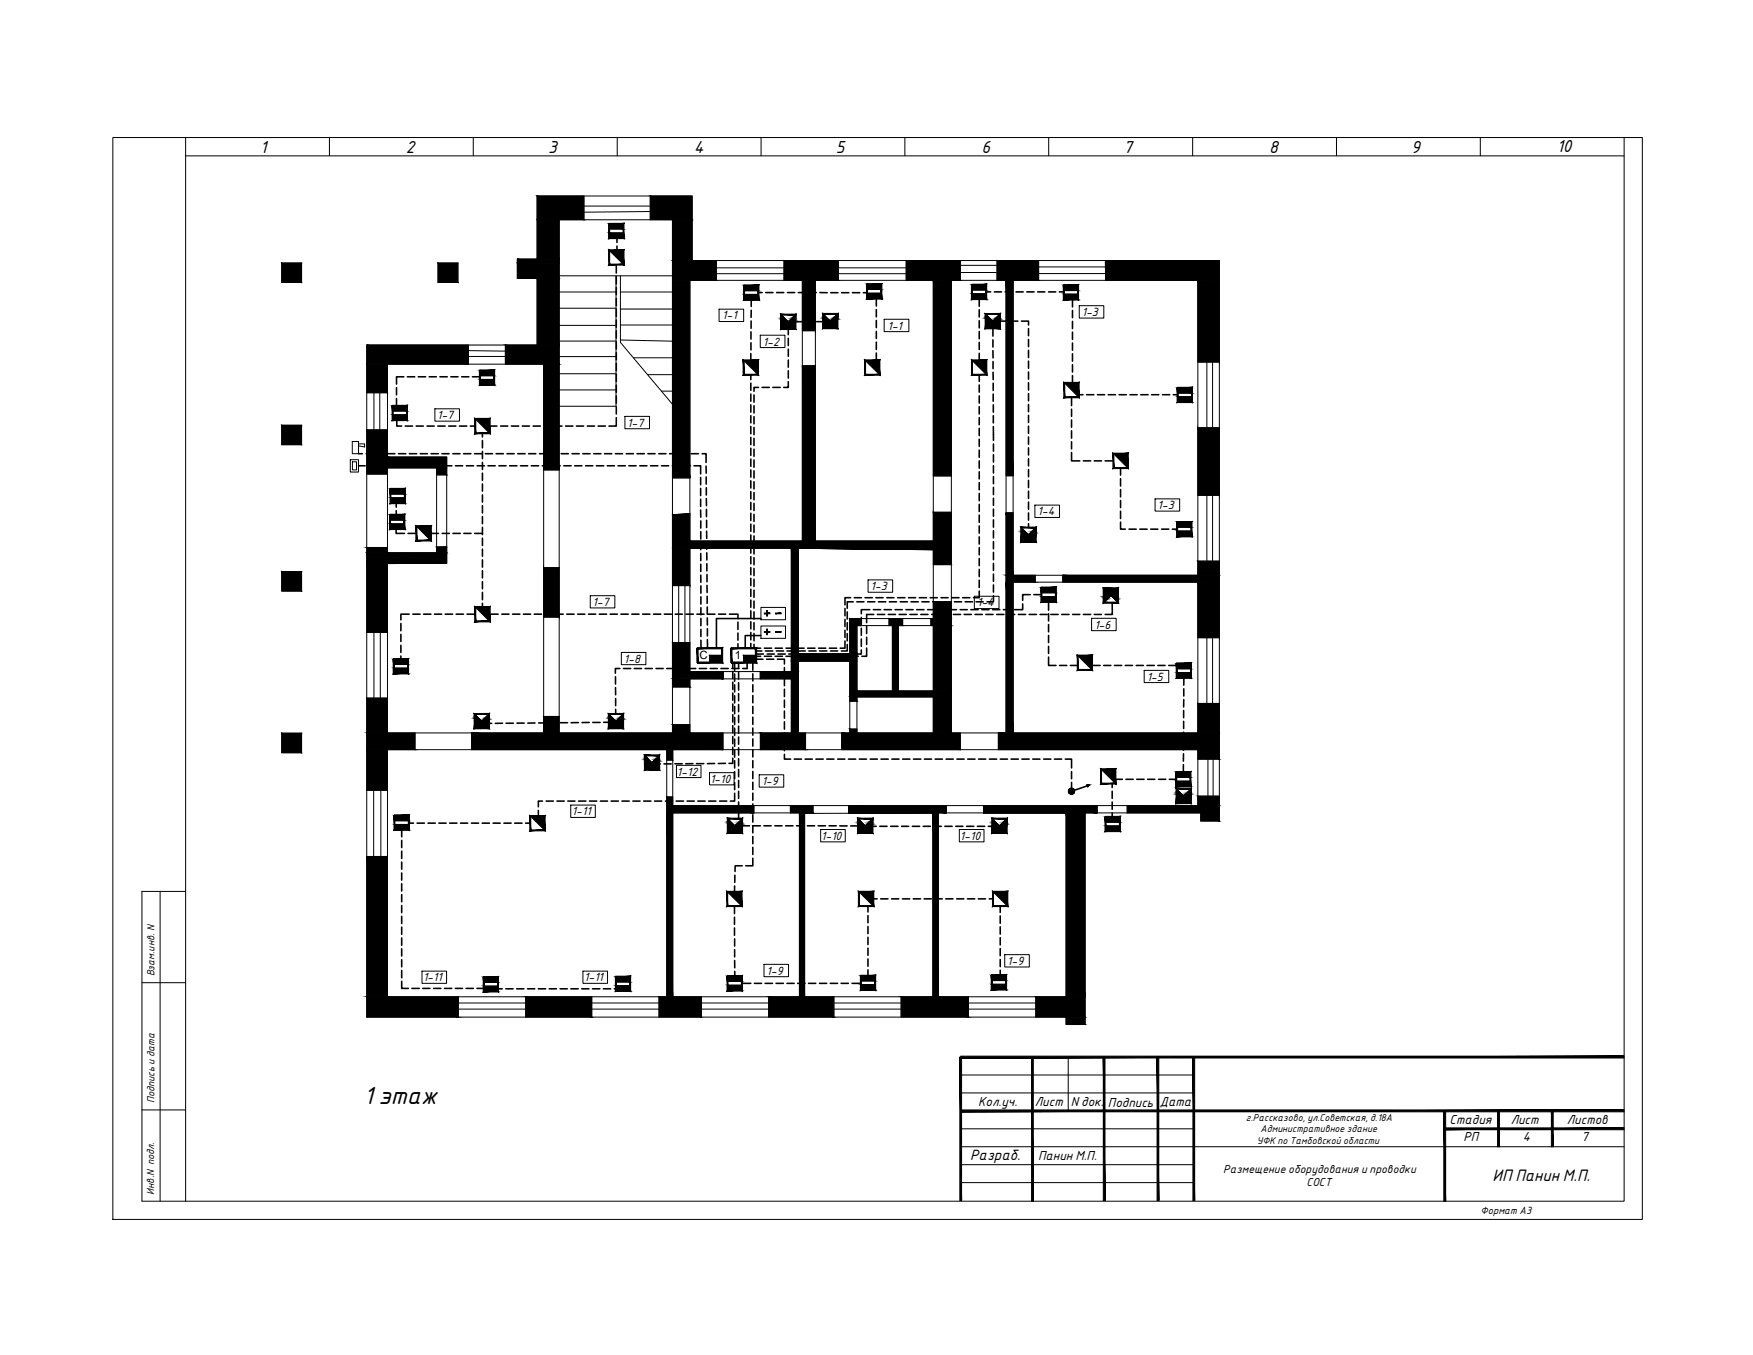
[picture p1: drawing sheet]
<svg xmlns="http://www.w3.org/2000/svg" width="279mm" height="216mm" viewBox="0 0 279 216" stroke-linecap="round" stroke-linejoin="round" font-family="sans-serif">
<defs><g id="words">
<text font-size="3.8" x="58" y="175.9">1 этаж</text>
<g font-size="2.7">
<text x="41.5" y="24.4">1</text>
<text x="64.7" y="24.4">2</text>
<text x="87.3" y="24.3">3</text>
<text x="110.6" y="24.3">4</text>
<text x="133.2" y="24.3">5</text>
<text x="156.4" y="24.3">6</text>
<text x="179.1" y="24.3">7</text>
<text x="202.3" y="24.3">8</text>
<text x="224.9" y="24.3">9</text>
<text x="248.1" y="24.3">10</text>
</g>
<text font-size="2.5" x="237.9" y="188.2">ИП Панин М.П.</text>
<text font-size="2.3" x="154.6" y="184.8">Разраб.</text>
<g font-size="2">
<text x="155.9" y="176.3">Кол.уч.</text>
<text x="164.9" y="176.3">Лист</text>
<text x="170.7" y="176.3">N док.</text>
<text x="176.6" y="176.4">Подпись</text>
<text x="184.8" y="176.3">Дата</text>
<text x="231" y="179.1">Стадия</text>
<text x="240.8" y="179.1">Лист</text>
<text x="249.7" y="179.1">Листов</text>
<text x="165.5" y="184.9">Панин М.П.</text>
<text x="233.2" y="181.8">РП</text>
<text x="242.7" y="181.8">4</text>
<text x="252.1" y="181.8">7</text>
</g>
<g font-size="1.8">
<text x="115.1" y="50.9">1-1</text>
<text x="141.4" y="52.5">1-1</text>
<text x="172.4" y="50.3">1-3</text>
<text x="121.6" y="55.1">1-2</text>
<text x="69.7" y="66.8">1-7</text>
<text x="100" y="68">1-7</text>
<text x="165.4" y="82.1">1-4</text>
<text x="184.5" y="81.1">1-3</text>
<text x="138.8" y="94">1-3</text>
<text x="94.5" y="96.5">1-7</text>
<text x="155.7" y="96.6">1-4</text>
<text x="174.4" y="100.1">1-6</text>
<text x="99.5" y="105.6">1-8</text>
<text x="111.5" y="105.1">C</text>
<text x="117.1" y="105.1">1</text>
<text x="182.8" y="108.4">1-5</text>
<text x="107.9" y="123.6">1-12</text>
<text x="113.2" y="124.7">1-10</text>
<text x="121.4" y="125.1">1-9</text>
<text x="91.2" y="129.9">1-11</text>
<text x="130.9" y="133.8">1-10</text>
<text x="153" y="133.8">1-10</text>
<text x="122.2" y="155.3">1-9</text>
<text x="160.5" y="153.7">1-9</text>
<text x="67.4" y="156.4">1-11</text>
<text x="93.1" y="156.4">1-11</text>
<text x="195" y="186.9">Размещение оборудования и проводки</text>
<text x="208.3" y="189">СОСТ</text>
</g>
<g font-size="1.6">
<text x="24.6" y="155.6" transform="rotate(-90 24.6 155.6)">Взам.инв. N</text>
<text x="24.6" y="175.8" transform="rotate(-90 24.6 175.8)">Подпись и дата</text>
<text x="24.6" y="190.4" transform="rotate(-90 24.6 190.4)">Инв.N подл.</text>
<text x="236" y="193.4">Формат А3</text>
</g>
<g font-size="1.5">
<text x="198.6" y="178.6">г.Рассказово, ул.Советская, д.18А</text>
<text x="200.3" y="182.2">УФК по Тамбовской области</text>
<text x="200.9" y="180.4">Административное здание</text>
</g>
</g></defs>
<!-- layer: BLK_12_THHN -->
<g fill="none" stroke="#000" stroke-width=".16">
<path d="M89.1 35h18.1v81.8h-18.1zM93.1 32.8h10.5M93.1 31.2v3.8M103.6 31.2v3.8M103.6 33.7l-10.5 .1M48.1 41.9v3.1h-3.2v-3.1h3.2M58.5 55h27.1v-23.8h24.7v10.3h84v89.3h-2.9v-1.3h-18.5v33.7h-3v-1.1h-111.4zM61.8 58h24.8v58.8h-24.8zM73 41.9v3.1h-3.2v-3.1h3.2M74.6 55v3M74.6 55.9l6 .1M74.6 56.8h6"/>
<path d="M80.6 55v3M85.6 41.3v3.1h-3.1v-3.1h3.2M89.1 49.1h9.1M89.1 43.9h18.1M89.1 46.5h9.1M89.1 51.8h9.1M89.1 54.3h9.1M89.1 56.8h9.1M89.1 59.5h9.1M98.2 43.9v20.8h-9.1M98.9 46.5h8.3M98.9 43.9v10.7l8.3 9.8"/>
<path d="M98.9 54.2l8.3 .2M98.9 49.2h8.3M98.9 51.8h8.3M101 57h6.2M103.2 59.7h4M110 44.7h38.8v41.5h-38.8zM114.2 43.6h10.8M114.2 42.7h10.8M114.2 41.5v3.2M125 41.5v3.2M133.6 43.6h10.8M133.6 41.5v3.2"/>
<path d="M133.6 42.7h10.8M144.4 41.5v3.2M151.6 44.7h8.8v72.1h-8.8zM153 41.5v3.2M153 42.3h5.9M153 43.4h5.9M158.9 41.5v3.2M161.5 44.7h29.4v47h-29.4zM165.5 41.5v3.2M165.5 42.5h10.7M165.5 43.6h10.7M176.2 41.5v3.2"/>
<path d="M190.9 57.7h3.4M192.4 57.7v10.5M193.3 57.7v10.5M48.1 67.8v3.1h-3.2v-3.1h3.2M58.5 62.6h3.3M58.5 68.5h3.3M58.5 75.5h3.3M59.6 62.6v5.9M60.5 62.6v5.9M61.8 72.8h9.4v17h-9.4M61.8 74.6h7.8v13.5h-7.8M69.6 75.7h1.6"/>
<path d="M86.6 74.9h2.5M89.1 62.1h9.1M105.4 62.3h1.8M107.2 76.1h2.8M148.8 75.8h2.8M160.4 75.8h1.1M190.9 68.2h3.4M190.9 78.9h3.4M192.4 78.9v10.5M193.3 78.9v10.5M48.1 91.1v3.1h-3.2v-3.1h3.2M58.5 87.2h3.3"/>
<path d="M71.2 87.2h-1.6M86.6 90.5h2.5M86.6 98.3h2.5M107.2 93.3h2.8M108.2 93.3v9.1M109.2 93.3v9.1M110 87.4h16.1v19.6h-16.1zM110 81.8l-2.8 .2M136.6 99.7h12.2v10.4h-12.2zM137.1 98.6v1.1M141.7 98.6v1.1M142.2 99.7v10.4"/>
<path d="M143.2 99.7v10.4M143.9 98.6v1.1M148.4 98.6v1.1M148.8 87.4v11.2h-13.4v5.6h-8.1v-16.8l21.5 .2M148.8 95.9h2.8M148.8 81.6h2.8M148.8 90h2.8M160.4 81.7h1.1M161.5 92.8h29.4v24h-29.4zM190.9 89.4h3.4M48.1 116.8v3.1h-3.2v-3.1h3.2M58.5 100.8h3.3"/>
<path d="M58.5 111.2h3.3M59.6 100.8v10.4M60.6 100.8v10.4M61.8 119.5h44.5v39.3h-44.5zM66.1 116.8v2.7M75.2 116.8v2.7M86.6 114.2h2.5M107.2 102.4h2.8M107.2 109.5h2.8M107.2 115.5h2.8M107.2 119.5h83.7v8.9h-83.7zM110 108.2h16.1v8.6h-16.1z"/>
<path d="M115.2 116.8v2.7M115.3 107v1.2M121.2 107v1.2M121.2 116.8v2.7M127.3 105.4h8.1v11.4h-8.1zM128.4 116.8v2.7M134.1 116.8v2.7M135.4 111.7h1.2M135.4 116.2h1.2M136.6 111h12.2v5.8h-12.2zM153 116.8v2.7M159.1 116.8v2.7"/>
<path d="M190.9 101.6h3.4M190.9 112.1h3.4M192.4 101.6v10.5M193.3 101.6v10.5M58.5 125.9h3.3M58.5 136.5h3.3M59.6 125.9v10.6M60.7 125.9v10.6M106.3 121.1h.9M106.3 127h.9M107.2 129.5h20.2v29.3h-20.2zM120.2 128.4v1.1"/>
<path d="M126 128.4v1.1M128.2 129.5v29.3h20.5v-29.3l-20.5 .1M129.6 128.4v1.2M135.2 128.4v1.2M149.6 129.5h20.3v29.3h-20.3zM150.8 128.4v1.1M156.8 128.4v1.1M190.9 121h3.4M190.9 126.9h3.4M192.5 121v5.9M193.4 121v5.9M73.1 159.8h10.7"/>
<path d="M73.1 158.8v3.3M83.8 158.8v3.3M94.3 159.8h10.7M94.3 158.8v3.3M105 158.8v3.3M111.8 159.8h10.7M111.8 158.8v3.3M122.5 158.8v3.3M132.9 159.8h10.7M132.9 158.8v3.3M143.6 158.8v3.3M154.4 158.8v3.3"/>
<path d="M154.4 159.8h10.7M165.1 158.8v3.3M73.1 160.8h10.7M94.3 160.8h10.7M111.8 160.8h10.7M132.9 160.8h10.7M154.4 160.8h10.7"/>
</g>
<!-- layer: DESC -->
<g fill="none" stroke="#000" stroke-width=".16">
<path d="M18 21.9h243.8v172.4h-243.8zM29.6 24.8h229.3v166.6h-236.3v-49.4h7M29.6 21.9v169.5M52.5 21.9v2.9M75.4 21.9v2.9M97.1 37.1h2.3v.9h-2.3zM98.4 21.9v2.9M121.3 21.9v2.9M144.2 21.9v2.9M167.1 21.9v2.9M190.1 21.9v2.9M213 21.9v2.9"/>
<path d="M235.9 21.9v2.9M258.9 21.9v2.9M76.5 59h2.3v.9h-2.3zM114.6 49.3h3.9v1.9h-3.9zM118.6 45.5h2.3v.8h-2.3zM118.6 46.9h2.3v.9h-2.3zM121.2 53.4h3.9v2h-3.9zM127.9 52.7h2.1M127.9 58.3h2.1M127.9 44.7v41.5M130 44.7v41.5M138.2 45.3h2.3v.8h-2.3z"/>
<path d="M138.2 46.7h2.3v.9h-2.3zM140.9 50.9h4v1.9h-4zM154.9 45.4h2.3v.8h-2.3zM154.9 46.8h2.3v.9h-2.3zM169.6 45.5h2.2v.8h-2.2zM169.6 46.9h2.2v.8h-2.2zM172 48.7h3.9v2h-3.9zM55.8 73.2h1.3v2h-1.3zM56.1 70.3h1v2h-1zM56.2 73.6h.6v1.3h-.6zM57.1 70.7h1v.5l-1-.2zM62.2 77.9h2.3v.8h-2.3z"/>
<path d="M62.2 79.3h2.3v.9h-2.3zM62.6 64.7h2.2v.8h-2.2zM62.6 66.1h2.2v.8h-2.2zM69.3 65.1h3.9v2h-3.9zM76.5 60.5h2.3v.8h-2.3zM99.6 66.3h3.9v2h-3.9zM184.1 79.5h3.9v1.9h-3.9zM187.7 61.8h2.3v.8h-2.3zM187.7 63.2h2.3v.9h-2.3zM62.2 82h2.2v.9h-2.2zM62.2 83.5h2.2v.8h-2.2zM94.1 94.9h3.9v2h-3.9z"/>
<path d="M121.3 99.7h3.9v2h-3.9zM121.3 96.8h3.9v1.9h-3.9zM138.4 92.4h3.9v2h-3.9zM155.3 95h3.9v2h-3.9zM164.9 80.5h4v2h-4zM165 91.7v1.1M166 93.6h2.3v.9h-2.3zM166 95h2.3v.9h-2.3zM169.4 91.7v1.1M174 98.5h3.9v2h-3.9zM187.6 83.2h2.3v.8h-2.3zM187.6 84.6h2.3v.9h-2.3z"/>
<path d="M62.8 105h2.2v.9h-2.2zM62.8 106.5h2.2v.8h-2.2zM99 104h3.9v1.9h-3.9zM113.1 105.6h.1M115.1 104.4h-2v1.2M118.5 105.6h.1M120.5 104.4h-2v1.2M182.4 106.8h3.9v2h-3.9zM187.6 105.7h2.2v.9h-2.2zM187.6 107.2h2.2v.8h-2.2zM62.9 129.9h2.3v.9h-2.3zM62.9 131.4h2.3v.8h-2.3z"/>
<path d="M91 128.3h3.9v1.9h-3.9zM107.8 121.9h3.9v2h-3.9zM113.1 123.1h3.9v2h-3.9zM121 123.5h3.9v1.9h-3.9zM130.8 132.2h3.9v1.9h-3.9zM152.9 132.2h3.9v1.9h-3.9zM174.9 128.4v1.1M176.2 130.2h2.3v.8h-2.3zM176.2 131.6h2.3v.8h-2.3zM179.7 128.4v1.1M187.5 123h2.3v.9h-2.3zM187.5 124.5h2.3v.8h-2.3z"/>
<path d="M22.6 156.6h7M25.5 142v49.4M67.3 154.7h3.9v2h-3.9zM77.1 155.7h2.3v.8h-2.3zM77.1 157.1h2.3v.9h-2.3zM92.9 154.7h3.9v2h-3.9zM98.1 155.6h2.3v.9h-2.3zM98.1 157.1h2.3v.8h-2.3zM116 155.5h2.3v.9h-2.3zM116 157h2.3v.8h-2.3zM121.8 153.7h3.9v1.9h-3.9zM137.2 155.5h2.3v.8h-2.3z"/>
<path d="M137.2 156.9h2.3v.8h-2.3zM158.1 155.4h2.3v.8h-2.3zM158.1 156.8h2.3v.9h-2.3zM160.1 152.1h4v2h-4zM22.6 176.9h7M153.1 171.3h37.2M153.1 174.1h37.2M153.1 179.9h37.2M170.3 168.4v8.6M153.1 182.7h105.7M153.1 188.4h37.2M153.1 185.6h37.2"/>
</g>
<g fill="#000" stroke="#000" stroke-width=".16">
<path d="M97.1 39.9h2.2v2.2zM118.6 57.5h2.1v2.1zM138 57.5h2.1v2.1zM155 57.5h2.1l.1 2.1zM75.8 66.8h2.2v2.2zM169.7 61.1h2.1l.1 2.1zM177.5 72.4h2.2v2.1zM61.8 88.1h9.4v1.7zM66.4 83.9h2.2v2.2zM69.6 87.2h1.6zM75.8 96.8h2.2v2.1zM107.2 82l2.8-.2v.2z"/>
<path d="M171.8 104.5h2.2v2.2zM84.6 130.1h2.1l.1 2.1zM135.2 129.5h13.5zM175.6 122.6h2.1v2.2zM116 142.2h2.1v2.1zM137 142.2h2.1v2.1zM158.3 142.2h2.2v2.1z"/>
<path d="M85.6 35l3.5 6.3v-6.3zM85.6 35l3.5 6.3h-3.5z"/>
<path d="M85.6 31.2l7.5 3.8v-3.8zM85.6 31.2l7.5 3.8h-7.5z"/>
<path d="M97 39.8l.2 .1 2.3-.1zM97.2 39.9l2.3-.1-.2 .1zM99.3 39.9l.2 2.3v-2.4zM99.3 39.9l.2 2.3-.2-.1zM97 42.2h2.5l-.2-.1zM97.2 42.1h2.1l-2.3 .1zM97 39.8v2.4l.2-.1zM97 39.8l.2 .1v2.2z"/>
<path d="M97.1 35.6v.1l2.4-.1zM97.1 35.7l2.4-.1-.2 .1zM99.5 35.6l-.2 .1 .2 2.3zM99.3 35.7l.2 2.3-.2-.1zM97 38h2.5l-.2-.1zM97.2 37.9h2.1l-2.3 .1zM97 35.7v2.3l.2-.1zM97 35.7h.2v2.2z"/>
<path d="M97.1 35.7l2.3 .8v-.8zM97.1 35.7l2.3 .8h-2.3z"/>
<path d="M97.1 37.1l2.3 .9v-.9zM97.1 37.1l2.3 .9h-2.3z"/>
<path d="M103.6 31.2l6.7 3.8v-3.8zM103.6 31.2l6.7 3.8h-6.7z"/>
<path d="M107.2 35l3.1 6.5v-6.5zM107.2 35l3.1 6.5h-3.1z"/>
<path d="M44.9 41.9l3.2 3.1v-3.1zM44.9 41.9l3.2 3.1h-3.2z"/>
<path d="M58.5 58l3.3 4.6v-4.6zM58.5 58l3.3 4.6h-3.3z"/>
<path d="M69.8 41.9l3.2 3.1v-3.1zM69.8 41.9l3.2 3.1h-3.2z"/>
<path d="M58.5 55l16.1 3v-3zM58.5 55l16.1 3h-16.1z"/>
<path d="M76.5 59v.1l2.3-.1zM76.5 59.1l2.3-.1-.1 .1zM78.8 59l-.1 .1 .1 2.3zM78.7 59.1l.1 2.3-.1-.2zM76.4 61.4h2.4l-.1-.2zM76.4 61.4l.2-.2h2.1zM76.4 59v2.4l.2-.2zM76.4 59h.2v2.2z"/>
<path d="M76.5 59l2.3 .9v-.9zM76.5 59l2.3 .9h-2.3z"/>
<path d="M82.5 41.3l3.1 .6v-.6zM82.5 41.3l3.1 .6h-3.1z"/>
<path d="M82.5 41.9l3.1 2.5v-2.5zM82.5 41.9l3.1 2.5h-3.1z"/>
<path d="M85.6 41.3l3.5 .6v-.6zM85.6 41.3l3.5 .6h-3.5z"/>
<path d="M85.6 41.9l3.5 2.5v-2.5zM85.6 41.9l3.5 2.5h-3.5z"/>
<path d="M85.6 44.4l3.5 10.6v-10.6zM85.6 44.4l3.5 10.6h-3.5z"/>
<path d="M80.6 55l8.5 3v-3zM80.6 55l8.5 3h-8.5z"/>
<path d="M86.6 58l2.5 16.9v-16.9zM86.6 58l2.5 16.9h-2.5z"/>
<path d="M107.2 44.7l2.8 31.4v-31.4zM107.2 44.7l2.8 31.4h-2.8z"/>
<path d="M107.2 41.5l7 3.2v-3.2zM107.2 41.5l7 3.2h-7z"/>
<path d="M118.4 57.3l.2 .2 2.3-.2zM118.6 57.5l2.3-.2-.2 .2zM120.7 57.5l.2 2.3v-2.5zM120.7 57.5l.2 2.3-.2-.2zM118.4 59.8h2.5l-.2-.2zM118.4 59.8l.2-.2h2.1zM118.4 57.3v2.5l.2-.2zM118.4 57.3l.2 .2v2.1z"/>
<path d="M118.6 45.4v.2l2.4-.2zM118.6 45.6l2.4-.2-.2 .2zM120.8 45.6l.2 2.2v-2.4zM120.8 45.6l.2 2.2-.2-.1zM118.5 47.8h2.5l-.2-.1zM118.5 47.8l.2-.1h2.1zM118.5 45.5v2.3l.2-.1zM118.5 45.5h.2v2.2z"/>
<path d="M118.6 45.5l2.3 .8v-.8zM118.6 45.5l2.3 .8h-2.3z"/>
<path d="M118.6 46.9l2.3 .9v-.9zM118.6 46.9l2.3 .9h-2.3z"/>
<path d="M124.4 52.5l.2-.1 2.3 .1zM124.6 52.4l2.3 .1-.2-.2zM126.8 50l.1 2.5-.2-.2zM126.8 50l-.1 .2v2.1zM124.4 50.1l2.4-.1-.1 .2zM124.4 50.1l.2 .1h2.1zM124.4 50.1l.2 .1-.2 2.3zM124.6 50.2l-.2 2.3 .2-.1z"/>
<path d="M124.5 50.6l.4 .1h-.4zM124.5 50.6l.4 .1v-.1z"/>
<path d="M124.5 50.7l.5 .2h-.5zM124.5 50.7l.5 .2v-.2z"/>
<path d="M124.5 50.9l.7 .1h-.7zM124.5 50.9l.7 .1v-.1z"/>
<path d="M124.5 51l.8 .2h-.8zM124.5 51l.8 .2v-.2z"/>
<path d="M124.5 50.4l.2 .2h-.1zM124.5 50.4l.2 .2v-.2z"/>
<path d="M124.6 51.1l.8 .2h-.8zM124.6 51.1l.8 .2v-.2z"/>
<path d="M124.6 50.2l1.1 1.1-.1 .1zM124.6 50.2l-.1 .1 1.1 1.1z"/>
<path d="M125.6 51.3l1.2-1-1.1 1.1zM125.6 51.3l1.2-1-.1-.1z"/>
<path d="M126.4 50.6h.3v.1zM126.4 50.6v.1h.3z"/>
<path d="M126.3 50.7h.4v.2zM126.3 50.7v.2h.4z"/>
<path d="M126.5 50.4h.2v.2zM126.5 50.4v.2h.2z"/>
<path d="M126.1 50.8h.6v.2zM126.1 50.8v.2h.6z"/>
<path d="M126 51h.7v.1zM126 51v.1h.7z"/>
<path d="M125.8 51.1h.9v.2zM125.8 51.1v.2h.9z"/>
<path d="M124.6 51.3h2.1v.1zM124.6 51.3v.1h2.1z"/>
<path d="M124.6 51.4h2.1v.2zM124.6 51.4v.2h2.1z"/>
<path d="M124.6 51.6h2.1v.1zM124.6 51.6v.1h2.1z"/>
<path d="M124.6 51.7h2.1v.2zM124.6 51.7v.2h2.1z"/>
<path d="M124.6 51.9h2.1v.1zM124.6 51.9v.1h2.1z"/>
<path d="M124.6 52h2.1v.2zM124.6 52v.2h2.1z"/>
<path d="M124.6 52.2h2.1v.1zM124.6 52.2v.1h2.1z"/>
<path d="M127.9 44.7l2.1 8v-8zM127.9 44.7l2.1 8h-2.1z"/>
<path d="M127.9 58.3l2.1 27.9v-27.9zM127.9 58.3l2.1 27.9h-2.1z"/>
<path d="M131.1 52.4l.2-.2 2.3 .2zM131.3 52.2l2.3 .2-.2-.2zM133.6 49.9v2.5l-.2-.2zM133.6 49.9l-.2 .2v2.1zM131.1 49.9h2.5l-.2 .2zM131.1 49.9l.2 .2h2.1zM131.1 49.9l.2 .2-.2 2.3zM131.3 50.1l-.2 2.3 .2-.2z"/>
<path d="M131.2 50.6l.5 .2h-.5zM131.2 50.6l.5 .2v-.2z"/>
<path d="M131.2 50.3l.2 .2h-.2zM131.2 50.3l.2 .2v-.2z"/>
<path d="M131.2 50.5l.4 .1h-.4zM131.2 50.5l.4 .1v-.1z"/>
<path d="M131.2 50.7l.7 .2h-.7zM131.2 50.7l.7 .2v-.2z"/>
<path d="M131.2 50.9l.8 .1-.8 .1zM131.2 50.9l.8 .1v-.1z"/>
<path d="M131.3 51l.9 .2h-.9zM131.3 51l.9 .2v-.2z"/>
<path d="M131.3 50.1l1.1 1.1-.1 .1zM131.3 50.1l-.1 .1 1.1 1.1z"/>
<path d="M132.3 51.2l1.2-1-1.1 1.1zM132.3 51.2l1.2-1-.1-.1z"/>
<path d="M133.3 50.3h.1v.2zM133.3 50.3v.2h.1z"/>
<path d="M133.1 50.5h.3v.1zM133.1 50.5v.1h.3z"/>
<path d="M133 50.6h.4v.1zM133 50.6v.1h.4z"/>
<path d="M132.7 50.9h.7v.1zM132.7 50.9v.1h.7z"/>
<path d="M132.5 51h.9v.2zM132.5 51v.2h.9z"/>
<path d="M131.3 51.2h2.1v.1zM131.3 51.2v.1h2.1z"/>
<path d="M131.3 51.3h2.1v.1zM131.3 51.3v.2l2.1-.1z"/>
<path d="M131.3 51.5l2.1-.1v.2zM131.3 51.5v.1h2.1z"/>
<path d="M131.3 51.6h2.1v.2zM131.3 51.6v.2h2.1z"/>
<path d="M131.3 51.8h2.1v.1zM131.3 51.8v.1h2.1z"/>
<path d="M132.8 50.7h.6v.2zM132.8 50.7v.2h.6z"/>
<path d="M131.3 51.9h2.1v.2zM131.3 51.9v.2h2.1z"/>
<path d="M131.3 52.1h2.1v.1zM131.3 52.1v.1h2.1z"/>
<path d="M125 41.5l8.6 3.2v-3.2zM125 41.5l8.6 3.2h-8.6z"/>
<path d="M137.8 57.3l.2 .2 2.2-.2zM138 57.5l2.2-.2-.1 .2zM140.2 57.3l-.1 .2 .1 2.3zM140.1 57.5l.1 2.3-.1-.2zM137.8 59.8h2.4l-.1-.2zM138 59.6h2.1l-2.3 .2zM137.8 57.3v2.5l.2-.2zM137.8 57.3l.2 .2v2.1z"/>
<path d="M138.2 45.2v.2l2.4-.2zM138.2 45.4l2.4-.2-.2 .2zM140.4 45.4l.2 2.3v-2.5zM140.4 45.4l.2 2.3-.2-.2zM138.1 47.7h2.5l-.2-.2zM138.1 47.7l.2-.2h2.1zM138.1 45.3v2.4l.2-.2zM138.1 45.3h.2v2.2z"/>
<path d="M138.2 45.3l2.3 .8v-.8zM138.2 45.3l2.3 .8h-2.3z"/>
<path d="M138.2 46.7l2.3 .9v-.9zM138.2 46.7l2.3 .9h-2.3z"/>
<path d="M148.8 44.7l2.8 31.1v-31.1zM148.8 44.7l2.8 31.1h-2.8z"/>
<path d="M144.4 41.5l8.6 3.2v-3.2zM144.4 41.5l8.6 3.2h-8.6z"/>
<path d="M154.8 57.3l.2 .2 2.3-.2zM155 57.5l2.3-.2-.2 .2zM157.3 57.3l-.2 .2 .2 2.3zM157.1 57.5l.2 2.3-.2-.2zM154.8 59.8h2.5l-.2-.2zM154.8 59.8l.2-.2h2.1zM154.8 57.3v2.5l.2-.2zM154.8 57.3l.2 .2v2.1z"/>
<path d="M154.9 45.3v.2l2.4-.2zM154.9 45.5l2.4-.2-.2 .2zM157.3 45.3l-.2 .2 .2 2.2zM157.1 45.5l.2 2.2-.2-.1zM154.8 47.7h2.5l-.2-.1zM155 47.6h2.1l-2.3 .1zM154.8 45.4v2.3l.2-.1zM154.8 45.4h.2v2.2z"/>
<path d="M157 52.4l.2-.2 2.3 .2zM157.2 52.2l2.3 .2-.2-.2zM159.5 49.9v2.5l-.2-.2zM159.3 50.1v2.1l.2-2.3zM157 50l2.5-.1-.2 .2zM157 50l.2 .1h2.1zM157 50l.2 .1-.2 2.3zM157.2 50.1l-.2 2.3 .2-.2z"/>
<path d="M157.1 50.5l.4 .1h-.4zM157.1 50.5l.4 .1v-.1z"/>
<path d="M157.1 50.6l.5 .2h-.5zM157.1 50.6l.5 .2v-.2z"/>
<path d="M157.1 50.8l.7 .1h-.7zM157.1 50.8l.7 .1v-.1z"/>
<path d="M157.1 50.9l.8 .2h-.8zM157.1 50.9l.8 .2v-.2z"/>
<path d="M157.2 50.3l.1 .2h-.1zM157.2 50.3l.1 .2v-.2z"/>
<path d="M157.2 51.1l.8 .1h-.8zM157.2 51.1l.8 .1v-.1z"/>
<path d="M154.9 45.4l2.3 .8v-.8zM154.9 45.4l2.3 .8h-2.3z"/>
<path d="M154.9 46.8l2.3 .9v-.9zM154.9 46.8l2.3 .9h-2.3z"/>
<path d="M157.2 50.1l1.1 1.1-.1 .1zM157 50.2l1.2 1.1-1-1.2z"/>
<path d="M158.2 51.2l1.2-1-1.1 1.1zM159.3 50.1l-1.1 1.1 1.2-1z"/>
<path d="M159.1 50.3h.2v.2zM159.1 50.3v.2h.2z"/>
<path d="M159 50.5h.3v.1zM159 50.5v.1h.3z"/>
<path d="M158.9 50.6h.4v.2zM158.9 50.6v.2h.4z"/>
<path d="M158.7 50.8h.6v.1zM158.7 50.8v.1h.6z"/>
<path d="M158.6 50.9h.7v.1zM158.6 50.9v.1h.7z"/>
<path d="M158.4 51h.9v.2zM158.4 51v.2h.9z"/>
<path d="M157.2 51.2h2.1v.1zM157.2 51.2v.1h2.1z"/>
<path d="M157.2 51.3h2.1v.2zM157.2 51.3v.2h2.1z"/>
<path d="M157.2 51.5h2.1v.1zM157.2 51.5v.1h2.1z"/>
<path d="M157.2 51.6h2.1v.2zM157.2 51.6v.2h2.1z"/>
<path d="M157.2 51.8h2.1v.1zM157.2 51.8v.1h2.1z"/>
<path d="M157.2 51.9h2.1v.2zM157.2 51.9v.2h2.1z"/>
<path d="M157.2 52.1h2.1v.1zM157.2 52.1v.1h2.1z"/>
<path d="M160.4 44.7l1.1 31.1v-31.1zM160.4 44.7l1.1 31.1h-1.1z"/>
<path d="M158.9 41.5l6.6 3.2v-3.2zM158.9 41.5l6.6 3.2h-6.6z"/>
<path d="M169.6 45.4v.1l2.3-.1zM169.6 45.5l2.3-.1-.1 .1zM171.9 45.4l-.1 .1 .1 2.3zM171.8 45.5l.1 2.3-.1-.1zM169.5 47.8h2.4l-.1-.1zM169.5 47.8l.1-.1h2.2zM169.5 45.5v2.3l.1-.1zM169.5 45.5h.1v2.2z"/>
<path d="M169.6 45.5l2.2 .8v-.8zM169.6 45.5l2.2 .8h-2.2z"/>
<path d="M169.6 46.9l2.2 .8v-.8zM169.6 46.9l2.2 .8h-2.2z"/>
<path d="M176.2 41.5l18.1 3.2v-3.2zM176.2 41.5l18.1 3.2h-18.1z"/>
<path d="M190.9 44.7l3.4 13v-13zM190.9 44.7l3.4 13h-3.4z"/>
<path d="M44.9 67.8l3.2 3.1v-3.1zM44.9 67.8l3.2 3.1h-3.2z"/>
<path d="M58.5 68.5l3.3 7v-7zM58.5 68.5l3.3 7h-3.3z"/>
<path d="M62.2 77.8v.2l2.4-.2zM62.2 78l2.4-.2-.2 .2zM64.6 77.8l-.2 .2 .2 2.2zM64.4 78l.2 2.2-.2-.1zM62.2 80.2h2.4l-.2-.1zM62.2 80.2l.1-.1h2.1zM62.2 77.9v2.3l.1-.1zM62.2 77.9h.1v2.2z"/>
<path d="M62.6 64.6v.1l2.3-.1zM62.6 64.7l2.3-.1-.1 .1zM64.9 64.6l-.1 .1 .1 2.3zM64.8 64.7l.1 2.3-.1-.1zM62.5 67h2.4l-.1-.1zM62.5 67l.1-.1h2.2zM62.5 64.7v2.3l.1-.1zM62.5 64.7h.1v2.2z"/>
<path d="M62.2 77.9l2.3 .8v-.8zM62.2 77.9l2.3 .8h-2.3z"/>
<path d="M62.2 79.3l2.3 .9v-.9zM62.2 79.3l2.3 .9h-2.3z"/>
<path d="M62.6 64.7l2.2 .8v-.8zM62.6 64.7l2.2 .8h-2.2z"/>
<path d="M62.6 66.1l2.2 .8v-.8zM62.6 66.1l2.2 .8h-2.2z"/>
<path d="M61.8 72.8l9.4 1.8v-1.8zM61.8 72.8l9.4 1.8h-9.4z"/>
<path d="M69.6 74.6l1.6 1.1v-1.1zM69.6 74.6l1.6 1.1h-1.6z"/>
<path d="M75.7 66.7l.1 .1 2.3-.1zM75.8 66.8l2.3-.1-.2 .1zM78.1 66.7l-.2 .1 .2 2.3zM77.9 66.8l.2 2.3-.2-.2zM75.7 69.1h2.4l-.2-.2zM75.7 69.1l.1-.2h2.1zM75.7 66.7v2.4l.1-.2zM75.7 66.7l.1 .1v2.1z"/>
<path d="M76.5 60.5l2.3 .8v-.8zM76.5 60.5l2.3 .8h-2.3z"/>
<path d="M169.6 60.9l.1 .2 2.3-.2zM169.7 61.1l2.3-.2-.2 .2zM172 60.9l-.2 .2 .2 2.3zM171.8 61.1l.2 2.3-.2-.2zM169.6 63.4h2.4l-.2-.2zM169.7 63.2h2.1l-2.2 .2zM169.6 60.9v2.5l.1-.2zM169.6 60.9l.1 .2v2.1z"/>
<path d="M177.4 72.2l.1 .2 2.3-.2zM177.5 72.4l2.3-.2-.1 .2zM179.8 72.2l-.1 .2 .1 2.3zM179.7 72.4l.1 2.3-.1-.2zM177.4 74.7h2.4l-.1-.2zM177.5 74.5h2.2l-2.3 .2zM177.4 72.2v2.5l.1-.2zM177.4 72.2l.1 .2v2.1z"/>
<path d="M187.7 61.7v.2l2.3-.2zM187.7 61.9l2.3-.2-.1 .2zM190 61.7l-.1 .2 .1 2.2zM189.9 61.9l.1 2.2-.1-.1zM187.6 64.1h2.4l-.1-.1zM187.6 64.1l.2-.1h2.1zM187.6 61.8v2.3l.2-.1zM187.6 61.8h.2v2.2z"/>
<path d="M187.7 61.8l2.3 .8v-.8zM187.7 61.8l2.3 .8h-2.3z"/>
<path d="M187.7 63.2l2.3 .9v-.9zM187.7 63.2l2.3 .9h-2.3z"/>
<path d="M190.9 68.2l3.4 10.7v-10.7zM190.9 68.2l3.4 10.7h-3.4z"/>
<path d="M44.9 91.1l3.2 3.1v-3.1zM44.9 91.1l3.2 3.1h-3.2z"/>
<path d="M58.5 87.2l3.3 .9v-.9zM58.5 87.2l3.3 .9h-3.3z"/>
<path d="M61.8 88.1v1.7h9.4zM61.8 89.8h9.4z"/>
<path d="M58.5 88.1l3.3 1.7v-1.7zM58.5 88.1l3.3 1.7h-3.3z"/>
<path d="M58.5 89.8h3.3zM58.5 89.8h3.3z"/>
<path d="M58.5 89.8l3.3 11v-11zM58.5 89.8l3.3 11h-3.3z"/>
<path d="M62.2 81.9v.2l2.3-.2zM62.2 82.1l2.3-.2-.1 .2zM64.4 82.1l.1 2.3v-2.5zM64.4 82.1l.1 2.3-.1-.2zM62.1 84.4h2.4l-.1-.2zM62.1 84.4l.1-.2h2.2zM62.1 82v2.4l.1-.2zM62.1 82h.1v2.2z"/>
<path d="M62.2 82l2.2 .9v-.9zM62.2 82l2.2 .9h-2.2z"/>
<path d="M62.2 83.5l2.2 .8v-.8zM62.2 83.5l2.2 .8h-2.2z"/>
<path d="M66.3 83.8l.2 .1 2.2-.1zM66.5 83.9l2.2-.1-.1 .1zM68.6 83.9l.1 2.3v-2.4zM68.6 83.9l.1 2.3-.1-.2zM66.3 86.2h2.4l-.1-.2zM66.3 86.2l.2-.2h2.1zM66.3 83.8v2.4l.2-.2zM66.3 83.8l.2 .1v2.1z"/>
<path d="M69.6 87.2l1.6 .9v-.9zM69.6 87.2l1.6 .9h-1.6z"/>
<path d="M75.7 96.6l.1 .2 2.3-.2zM75.8 96.8l2.3-.2-.2 .2zM78.1 96.6l-.2 .2 .2 2.3zM77.9 96.8l.2 2.3-.2-.2zM75.7 99.1h2.4l-.2-.2zM75.7 99.1l.1-.2h2.1zM75.7 96.6v2.5l.1-.2zM75.7 96.6l.1 .2v2.1z"/>
<path d="M86.6 90.5l2.5 7.8v-7.8zM86.6 90.5l2.5 7.8h-2.5z"/>
<path d="M107.2 82l2.8 4.2v-4.2zM107.2 82l2.8 4.2h-2.8z"/>
<path d="M107.2 87.4l2.8 5.9v-5.9zM107.2 87.4l2.8 5.9h-2.8z"/>
<path d="M121.8 97.7v.1l.9-.1zM121.8 97.8l.9-.1v.1z"/>
<path d="M122.2 97.3l.1 .9v-.9zM122.2 97.3l.1 .9h-.1z"/>
<path d="M123.6 97.7v.1l.9-.1zM123.6 97.8l.9-.1v.1z"/>
<path d="M126.1 87.4l1.2 16.8v-16.8zM126.1 87.4l1.2 16.8h-1.2z"/>
<path d="M135.4 99.7l1.2 4.5v-4.5zM135.4 99.7l1.2 4.5h-1.2z"/>
<path d="M135.4 98.6l1.7 1.1v-1.1zM135.4 98.6l1.7 1.1h-1.7z"/>
<path d="M142.2 99.7l1 10.4v-10.4zM142.2 99.7l1 10.4h-1z"/>
<path d="M141.7 98.6l2.2 1.1v-1.1zM141.7 98.6l2.2 1.1h-2.2z"/>
<path d="M148.8 81.6l2.8 4.6v-4.6zM148.8 81.6l2.8 4.6h-2.8z"/>
<path d="M107.2 86.2l44.4 1.2v-1.2zM107.2 86.2l44.4 1.2h-44.4z"/>
<path d="M127.3 87.4l24.3 .2v-.2zM127.3 87.4l24.3 .2z"/>
<path d="M148.8 87.6l2.8 2.4v-2.4zM148.8 87.6l2.8 2.4h-2.8z"/>
<path d="M148.8 95.9l2.8 2.7v-2.7zM148.8 95.9l2.8 2.7h-2.8z"/>
<path d="M148.4 98.6l3.2 1.1v-1.1zM148.4 98.6l3.2 1.1h-3.2z"/>
<path d="M148.8 99.7l2.8 10.4v-10.4zM148.8 99.7l2.8 10.4h-2.8z"/>
<path d="M160.4 81.7l1.1 10v-10zM160.4 81.7l1.1 10h-1.1z"/>
<path d="M160.4 92.8l1.1 24v-24zM160.4 92.8l1.1 24h-1.1z"/>
<path d="M162.7 86.4l.2-.1 2.3 .1zM162.9 86.3l2.3 .1-.2-.1zM165.2 84v2.4l-.2-.1zM165 84.1v2.2l.2-2.3zM162.7 84h2.5l-.2 .1zM162.7 84l.2 .1h2.1zM162.7 84l.2 .1-.2 2.3zM162.9 84.1l-.2 2.3 .2-.1z"/>
<path d="M162.8 84.5l.3 .2h-.3zM162.8 84.5l.3 .2v-.2z"/>
<path d="M162.8 84.7l.5 .1h-.5zM162.8 84.7l.5 .1v-.1z"/>
<path d="M162.8 84.8l.6 .1h-.6zM162.8 84.8l.6 .1v-.1z"/>
<path d="M162.8 84.9l.8 .2h-.8zM162.8 84.9l.8 .2v-.2z"/>
<path d="M162.8 84.4l.2 .1h-.2zM162.8 84.4l.2 .1v-.1z"/>
<path d="M162.8 85.1l.9 .1h-.9zM162.8 85.1l.9 .1v-.1z"/>
<path d="M162.8 84.1l1.2 1.1-.1 .2zM162.7 84.3l1.2 1.1-1.1-1.3z"/>
<path d="M163.9 85.2l1.2-.9-1.1 1.1zM163.9 85.2l1.2-.9-.1-.2z"/>
<path d="M160.4 91.7l4.6 1.1v-1.1zM160.4 91.7l4.6 1.1h-4.6z"/>
<path d="M164.7 84.5h.3v.2zM164.7 84.5v.2h.3z"/>
<path d="M164.6 84.7l.4-.1v.2zM164.6 84.7v.1h.4z"/>
<path d="M164.8 84.4h.2v.1zM164.8 84.4v.1h.2z"/>
<path d="M164.4 84.8h.6v.1zM164.4 84.8v.1h.6z"/>
<path d="M164.3 84.9h.7v.2zM164.3 84.9v.2h.7z"/>
<path d="M164.1 85.1h.9v.1zM164.1 85.1v.1h.9z"/>
<path d="M162.8 85.2h2.2v.2zM162.8 85.2v.2h2.2z"/>
<path d="M162.8 85.4h2.2v.1zM162.8 85.4v.1h2.2z"/>
<path d="M162.8 85.5h2.2v.1zM162.8 85.5v.1h2.2z"/>
<path d="M162.8 85.7l2.2-.1v.2zM162.8 85.7l.1 .1h2.1z"/>
<path d="M162.9 85.8h2.1v.1zM162.9 85.8v.2l2.1-.1z"/>
<path d="M162.9 86l2.1-.1v.2zM162.9 86v.1h2.1z"/>
<path d="M162.9 86.1h2.1v.2zM162.9 86.1v.2h2.1z"/>
<path d="M166 93.5v.2l2.4-.2zM166 93.7l2.4-.2-.2 .2zM168.4 93.5l-.2 .2 .2 2.3zM168.2 93.7l.2 2.3-.2-.2zM165.9 96h2.5l-.2-.2zM165.9 96l.2-.2h2.1zM165.9 93.6v2.4l.2-.2zM165.9 93.6h.2v2.2z"/>
<path d="M166 93.6l2.3 .9v-.9zM166 93.6l2.3 .9h-2.3z"/>
<path d="M166 95l2.3 .9v-.9zM166 95l2.3 .9h-2.3z"/>
<path d="M176 95.2l.6 .1h-.6zM176 95.2l.6 .1v-.1z"/>
<path d="M176 95l.7 .2h-.7zM176 95l.7 .2v-.2z"/>
<path d="M176 94.7l2.1 .2h-2.1zM176 94.7l2.1 .2v-.2z"/>
<path d="M176 94.6l2.1 .1h-2.1zM176 94.6l2.1 .1v-.1z"/>
<path d="M176 94.5l2.1 .1h-2.1zM176 94.5l2.1 .1v-.2z"/>
<path d="M176 94.3l2.1 .1-2.1 .1zM176 94.3l2.1 .1v-.1z"/>
<path d="M176 94.2l2.1 .1h-2.1zM176 94.2l2.1 .1v-.2z"/>
<path d="M176 94l2.1 .1h-2.1zM176 94l2.1 .1v-.1z"/>
<path d="M176 93.8l2.1 .2h-2.1zM176 93.8l2.1 .2v-.2z"/>
<path d="M176 95.6l.1 .1h-.1zM176 95.6l.1 .1v-.1z"/>
<path d="M176 95.4l.3 .2h-.3zM176 95.4l.3 .2v-.2z"/>
<path d="M176 95.3l.4 .1h-.4zM176 95.3l.4 .1v-.1z"/>
<path d="M176 94.9l.9 .1h-.9zM176 94.9l.9 .1v-.1z"/>
<path d="M177 94.7l.1 .2-1.2 .9zM175.9 95.8l.1 .2 1.1-1.1z"/>
<path d="M177 94.9l.1-.2 1 1.2zM177.1 94.7l1 1.2 .1-.1z"/>
<path d="M177.2 94.9l.9-.1v.2zM177.2 94.9v.1h.9z"/>
<path d="M178 95.6h.2v.1zM178 95.6v.1h.2z"/>
<path d="M177.8 95.4h.4v.2zM177.8 95.4v.2h.4z"/>
<path d="M177.7 95.3h.5v.1zM177.7 95.3v.1h.5z"/>
<path d="M177.5 95.1h.7v.2zM177.5 95.1v.2h.7z"/>
<path d="M177.4 95h.8v.1zM177.4 95v.1h.8z"/>
<path d="M175.8 93.7l2.5-.1-.2 .2zM175.8 93.7l.2 .1h2.1zM175.8 93.7l.2 .1-.2 2.3zM176 93.8l-.2 2.3 .2-.1zM176 96l2.3 .1h-2.5zM176 96l2.3 .1-.2-.2zM178.3 93.6v2.5l-.2-.2zM178.3 93.6l-.2 .2v2.1z"/>
<path d="M187.6 83.1v.2l2.4-.2zM187.6 83.3l2.4-.2-.2 .2zM189.8 83.3l.2 2.2v-2.4zM189.8 83.3l.2 2.2-.2-.1zM187.6 85.5h2.4l-.2-.1zM187.6 85.5l.1-.1h2.1zM187.6 83.2v2.3l.1-.1zM187.6 83.2h.1v2.2z"/>
<path d="M187.6 83.2l2.3 .8v-.8zM187.6 83.2l2.3 .8h-2.3z"/>
<path d="M187.6 84.6l2.3 .9v-.9zM187.6 84.6l2.3 .9h-2.3z"/>
<path d="M190.9 89.4l3.4 2.3v-2.3zM190.9 89.4l3.4 2.3h-3.4z"/>
<path d="M169.4 91.7l24.9 1.1v-1.1zM169.4 91.7l24.9 1.1h-24.9z"/>
<path d="M190.9 92.8l3.4 8.8v-8.8zM190.9 92.8l3.4 8.8h-3.4z"/>
<path d="M44.9 116.8l3.2 3.1v-3.1zM44.9 116.8l3.2 3.1h-3.2z"/>
<path d="M58.5 111.2l3.3 5.6v-5.6zM58.5 111.2l3.3 5.6h-3.3z"/>
<path d="M58.5 119.5l3.3 6.4v-6.4zM58.5 119.5l3.3 6.4h-3.3z"/>
<path d="M62.8 105v.1l2.3-.1zM62.8 105.1l2.3-.1-.1 .1zM65 105.1l.1 2.3v-2.4zM65 105.1l.1 2.3-.1-.2zM62.7 107.4h2.4l-.1-.2zM62.7 107.4l.1-.2h2.2zM62.7 105v2.4l.1-.2zM62.7 105h.1v2.2z"/>
<path d="M62.8 105l2.2 .9v-.9zM62.8 105l2.2 .9h-2.2z"/>
<path d="M62.8 106.5l2.2 .8v-.8zM62.8 106.5l2.2 .8h-2.2z"/>
<path d="M58.5 116.8l7.6 2.7v-2.7zM58.5 116.8l7.6 2.7h-7.6z"/>
<path d="M75.6 116.1l.1-.1 2.3 .1zM75.7 116l2.3 .1-.1-.1zM78 113.7v2.4l-.1-.1zM78 113.7l-.2 .1 .1 2.2zM75.6 113.7h2.4l-.2 .1zM75.6 113.7l.1 .1h2.1zM75.6 113.7l.1 .1-.1 2.3zM75.7 113.8l-.1 2.3 .1-.1z"/>
<path d="M75.7 114.2l.3 .2h-.3zM75.7 114.2l.3 .2v-.2z"/>
<path d="M75.7 114.3l.5 .2h-.5zM75.7 114.3l.5 .2v-.2z"/>
<path d="M75.7 114.5l.6 .1h-.6zM75.7 114.5l.6 .1v-.1z"/>
<path d="M75.7 114.6l.7 .2h-.7zM75.7 114.6l.7 .2v-.2z"/>
<path d="M75.7 114.1l.2 .1h-.2zM75.7 114.1l.2 .1v-.1z"/>
<path d="M75.7 114.8l.9 .1h-.9zM75.7 114.8l.9 .1v-.1z"/>
<path d="M75.7 113.8l1.1 1.1-.1 .1zM75.7 113.8l-.1 .2 1.1 1z"/>
<path d="M76.7 114.9l1.2-1-1.1 1.1zM76.7 114.9l1.2-1-.1-.1z"/>
<path d="M77.6 114.2h.3v.2zM77.6 114.2v.2h.3z"/>
<path d="M77.4 114.3h.5v.2zM77.4 114.3v.2h.5z"/>
<path d="M77.7 114.1h.2v.1zM77.7 114.1v.1h.2z"/>
<path d="M77.3 114.5h.6v.1zM77.3 114.5v.1h.6z"/>
<path d="M77.1 114.6h.8v.2zM77.1 114.6v.2h.8z"/>
<path d="M77 114.8h.9v.1zM77 114.8v.1h.9z"/>
<path d="M75.7 114.9h2.2v.1zM75.7 114.9v.2l2.2-.1z"/>
<path d="M75.7 115h2.2v.2zM75.7 115v.2h2.2z"/>
<path d="M75.7 115.2h2.2v.1zM75.7 115.2v.2l2.2-.1z"/>
<path d="M75.7 115.4l2.2-.1v.2zM75.7 115.4v.1h2.2z"/>
<path d="M75.7 115.5h2.2v.1zM75.7 115.5v.2l2.2-.1z"/>
<path d="M75.7 115.7h2.2v.1zM75.7 115.7v.1h2.2z"/>
<path d="M75.7 115.8h2.2v.2zM75.7 115.8v.2h2.2z"/>
<path d="M86.6 114.2l2.5 2.6v-2.6zM86.6 114.2l2.5 2.6h-2.5z"/>
<path d="M97 116.1l.1-.1 2.3 .1zM97.1 116l2.3 .1-.2-.1zM99.4 113.7v2.4l-.2-.1zM99.4 113.7l-.2 .1v2.2zM97 113.7h2.4l-.2 .1zM97 113.7l.1 .1h2.1zM97 113.7l.1 .1-.1 2.3zM97.1 113.8l-.1 2.3 .1-.1z"/>
<path d="M97.1 114.3l.4 .2h-.4zM97.1 114.3l.4 .2v-.2z"/>
<path d="M97.1 114.1l.2 .1h-.2zM97.1 114.1l.2 .1v-.1z"/>
<path d="M97.1 114.2l.3 .2h-.3zM97.1 114.2l.3 .2v-.2z"/>
<path d="M97.1 114.5l.6 .1h-.6zM97.1 114.5l.6 .1v-.1z"/>
<path d="M97.1 114.6l.7 .2h-.7zM97.1 114.6l.7 .2v-.2z"/>
<path d="M97.1 114.8l.9 .1h-.9zM97.1 114.8l.9 .1v-.1z"/>
<path d="M97.1 113.8l1.1 1.1-.1 .1zM97.1 113.8l-.1 .2 1.1 1z"/>
<path d="M98.1 114.9l1.2-1-1.1 1.1zM98.1 114.9l1.2-1-.1-.1z"/>
<path d="M99.1 114.1h.2v.1zM99.1 114.1v.1h.2z"/>
<path d="M98.9 114.2h.4v.2zM98.9 114.2v.2h.4z"/>
<path d="M98.8 114.3h.5v.2zM98.8 114.3v.2h.5z"/>
<path d="M98.7 114.5h.6v.1zM98.7 114.5v.1h.6z"/>
<path d="M98.5 114.6h.8v.2zM98.5 114.6v.2h.8z"/>
<path d="M98.4 114.8h.9v.1zM98.4 114.8v.1h.9z"/>
<path d="M97.1 114.9h2.2v.1zM97.1 114.9v.2l2.2-.1z"/>
<path d="M97.1 115h2.2v.2zM97.1 115v.2h2.2z"/>
<path d="M97.1 115.2h2.2v.1zM97.1 115.2v.2l2.2-.1z"/>
<path d="M97.1 115.4l2.2-.1v.2zM97.1 115.4v.1h2.2z"/>
<path d="M97.1 115.5h2.2v.1zM97.1 115.5v.2l2.2-.1z"/>
<path d="M97.1 115.7h2.2v.1zM97.1 115.7v.1h2.2z"/>
<path d="M97.1 115.8h2.2v.2zM97.1 115.8v.2h2.2z"/>
<path d="M106.3 119.5l.9 1.6v-1.6zM106.3 119.5l.9 1.6h-.9z"/>
<path d="M107.2 115.5l2.8 1.3v-1.3zM107.2 115.5l2.8 1.3h-2.8z"/>
<path d="M107.2 102.4l2.8 4.6v-4.6zM107.2 102.4l2.8 4.6h-2.8z"/>
<path d="M107.2 108.2l2.8 1.3v-1.3zM107.2 108.2l2.8 1.3h-2.8z"/>
<path d="M111.2 103.2v.2l4-.2zM111.2 103.4l4-.2-.2 .2zM115.2 103.2l-.2 .2 .2 2.3zM115 103.4l.2 2.3-.2-.2zM111.2 105.7h4l-.2-.2zM111.2 105.5h3.8l-3.8 .2z"/>
<path d="M111.1 103.3l.2 2.3v-2.3zM111.1 103.3l.2 2.3h-.2z"/>
<path d="M113.1 104.4l2 1.2v-1.2zM113.1 104.4l2 1.2h-2z"/>
<path d="M75.2 116.8l40 2.7v-2.7zM75.2 116.8l40 2.7h-40z"/>
<path d="M107.2 107l8.1 1.2v-1.2zM107.2 107l8.1 1.2h-8.1z"/>
<path d="M116.6 103.2v.2l4-.2zM116.6 103.4l4-.2-.2 .2zM120.4 103.4l.2 2.3v-2.5zM120.4 103.4l.2 2.3-.2-.2zM116.6 105.7h4l-.2-.2zM116.6 105.5h3.8l-3.8 .2z"/>
<path d="M116.5 103.3l.2 2.3v-2.3zM116.5 103.3l.2 2.3h-.2z"/>
<path d="M118.5 104.4l2 1.2v-1.2zM118.5 104.4l2 1.2h-2z"/>
<path d="M121.8 100.6v.2l.9-.2zM121.8 100.8l.9-.2v.2z"/>
<path d="M122.2 100.2l.1 .9v-.9zM122.2 100.2l.1 .9h-.1z"/>
<path d="M123.6 100.6v.2l.9-.2zM123.6 100.8l.9-.2v.2z"/>
<path d="M126.1 105.4l1.2 1.6v-1.6zM126.1 105.4l1.2 1.6h-1.2z"/>
<path d="M121.2 107l6.1 1.2v-1.2zM121.2 107l6.1 1.2h-6.1z"/>
<path d="M126.1 108.2l1.2 8.6v-8.6zM126.1 108.2l1.2 8.6h-1.2z"/>
<path d="M121.2 116.8l7.2 2.7v-2.7zM121.2 116.8l7.2 2.7h-7.2z"/>
<path d="M126.1 104.2l10.5 1.2v-1.2zM126.1 104.2l10.5 1.2h-10.5z"/>
<path d="M135.4 105.4l1.2 4.7v-4.7zM135.4 105.4l1.2 4.7h-1.2z"/>
<path d="M135.4 111l1.2 .7v-.7zM135.4 111l1.2 .7h-1.2z"/>
<path d="M135.4 116.2l1.2 .6v-.6zM135.4 116.2l1.2 .6h-1.2z"/>
<path d="M135.4 110.1l16.2 .9v-.9zM135.4 110.1l16.2 .9h-16.2z"/>
<path d="M148.8 111l2.8 5.8v-5.8zM148.8 111l2.8 5.8h-2.8z"/>
<path d="M134.1 116.8l18.9 2.7v-2.7zM134.1 116.8l18.9 2.7h-18.9z"/>
<path d="M171.7 104.4l.1 .1 2.3-.1zM171.8 104.5l2.3-.1-.1 .1zM174.1 104.4l-.1 .1 .1 2.3zM174 104.5l.1 2.3-.1-.1zM171.7 106.8h2.4l-.1-.1zM171.8 106.7h2.2l-2.3 .1zM171.7 104.4v2.4l.1-.1zM171.7 104.4l.1 .1v2.2z"/>
<path d="M187.6 105.6v.2l2.3-.2zM187.6 105.8l2.3-.2-.1 .2zM189.8 105.8l.1 2.3v-2.5zM189.8 105.8l.1 2.3-.1-.2zM187.5 108.1h2.4l-.1-.2zM187.5 108.1l.1-.2h2.2zM187.5 105.7v2.4l.1-.2zM187.5 105.7h.1v2.2z"/>
<path d="M187.6 105.7l2.2 .9v-.9zM187.6 105.7l2.2 .9h-2.2z"/>
<path d="M187.6 107.2l2.2 .8v-.8zM187.6 107.2l2.2 .8h-2.2z"/>
<path d="M190.9 112.1l3.4 4.7v-4.7zM190.9 112.1l3.4 4.7h-3.4z"/>
<path d="M159.1 116.8l35.2 2.7v-2.7zM159.1 116.8l35.2 2.7h-35.2z"/>
<path d="M190.9 119.5l3.4 1.5v-1.5zM190.9 119.5l3.4 1.5h-3.4z"/>
<path d="M58.5 136.5l3.3 22.3v-22.3zM58.5 136.5l3.3 22.3h-3.3z"/>
<path d="M62.9 129.8v.2l2.3-.2zM62.9 130l2.3-.2-.1 .2zM65.1 130l.1 2.3v-2.5zM65.1 130l.1 2.3-.1-.2zM62.8 132.3h2.4l-.1-.2zM62.8 132.3l.1-.2h2.2zM62.8 129.9v2.4l.1-.2zM62.8 129.9h.1v2.2z"/>
<path d="M62.9 129.9l2.3 .9v-.9zM62.9 129.9l2.3 .9h-2.3z"/>
<path d="M62.9 131.4l2.3 .8v-.8zM62.9 131.4l2.3 .8h-2.3z"/>
<path d="M84.4 129.9l.2 .2 2.3-.2zM84.6 130.1l2.3-.2-.2 .2zM86.9 129.9l-.2 .2 .2 2.3zM86.7 130.1l.2 2.3-.2-.2zM84.4 132.4h2.5l-.2-.2zM84.6 132.2h2.1l-2.3 .2zM84.4 129.9v2.5l.2-.2zM84.4 129.9l.2 .2v2.1z"/>
<path d="M102.7 122.7l.2-.1 2.2 .1zM102.9 122.6l2.2 .1-.1-.1zM105.1 120.3v2.4l-.1-.1zM105.1 120.3l-.1 .1v2.2zM102.7 120.3h2.4l-.1 .1zM102.7 120.3l.1 .1h2.2zM102.7 120.3l.1 .1-.1 2.3zM102.8 120.4l-.1 2.3 .2-.1z"/>
<path d="M102.8 120.7l.2 .1h-.2zM102.8 120.7l.2 .1v-.1z"/>
<path d="M102.8 120.8l.3 .2h-.3zM102.8 120.8l.3 .2v-.2z"/>
<path d="M102.8 121l.5 .1h-.5zM102.8 121l.5 .1v-.1z"/>
<path d="M102.8 121.1l.6 .1h-.6zM102.8 121.1l.6 .1v-.1z"/>
<path d="M102.8 121.2l.8 .2h-.8zM102.8 121.2l.8 .2v-.2z"/>
<path d="M102.8 121.4l.9 .1h-.9zM102.8 121.4l.9 .1v-.1z"/>
<path d="M102.8 120.4l1.2 1.1-.1 .2zM102.8 120.4l-.1 .2 1.2 1.1z"/>
<path d="M103.9 121.5l1.2-.9-1.1 1.1zM103.9 121.5l1.2-.9-.1-.2z"/>
<path d="M104.8 120.7h.2v.1zM104.8 120.7v.1h.2z"/>
<path d="M104.7 120.8h.3v.2zM104.7 120.8v.2h.3z"/>
<path d="M104.5 121h.5v.1zM104.5 121v.1h.5z"/>
<path d="M104.1 121.4h.9v.1zM104.1 121.4v.1h.9z"/>
<path d="M104.4 121.1h.6v.1zM104.4 121.1v.1h.6z"/>
<path d="M104.3 121.2h.7v.2zM104.3 121.2v.2h.7z"/>
<path d="M102.8 121.5h2.2v.2zM102.8 121.5v.2h2.2z"/>
<path d="M102.8 121.7h2.2v.1zM102.8 121.7v.1h2.2z"/>
<path d="M102.8 121.8h2.2v.1zM102.8 121.8v.2l2.2-.1z"/>
<path d="M102.8 122h2.2v.1zM102.8 122v.1h2.2z"/>
<path d="M102.8 122.1h2.2v.2zM102.8 122.1v.2h2.2z"/>
<path d="M102.8 122.3h2.2v.1zM102.8 122.3v.1h2.2z"/>
<path d="M102.8 122.4h2.2v.2zM102.8 122.4v.2h2.2z"/>
<path d="M106.3 127l.9 1.4v-1.4zM106.3 127l.9 1.4h-.9z"/>
<path d="M106.3 129.5l.9 29.3v-29.3zM106.3 129.5l.9 29.3h-.9z"/>
<path d="M115.9 132.8l.2-.1 2.3 .1zM116.1 132.7l2.3 .1-.2-.2zM118.4 130.4v2.4l-.2-.2zM118.4 130.4l-.2 .1v2.1zM115.9 130.4h2.5l-.2 .1zM115.9 130.4l.2 .1h2.1zM115.9 130.4l.2 .1-.2 2.3zM116.1 130.5l-.2 2.3 .2-.1z"/>
<path d="M116 131l.5 .2h-.5zM116 131l.5 .2v-.2z"/>
<path d="M116 130.8l.2 .1h-.2zM116 130.8l.2 .1v-.1z"/>
<path d="M116 130.9l.4 .1h-.4zM116 130.9l.4 .1v-.1z"/>
<path d="M116 131.2l.7 .1h-.7zM116 131.2l.7 .1v-.1z"/>
<path d="M116 131.3l.8 .2h-.8zM116 131.3l.8 .2v-.2z"/>
<path d="M116.1 131.5l.8 .1h-.8zM116.1 131.5l.8 .1v-.1z"/>
<path d="M116.1 130.5l1.1 1.1-.1 .1zM116.1 130.5l-.1 .1 1.1 1.1z"/>
<path d="M117.1 131.6l1.2-1-1.1 1.1zM117.1 131.6l1.2-1-.1-.1z"/>
<path d="M118.1 130.8h.1v.1zM118.1 130.8v.1h.1z"/>
<path d="M117.9 130.9h.3v.1zM117.9 130.9v.1h.3z"/>
<path d="M117.8 131h.4v.2zM117.8 131v.2h.4z"/>
<path d="M117.6 131.2h.6v.1zM117.6 131.2v.1h.6z"/>
<path d="M117.5 131.3h.7v.2zM117.5 131.3v.2h.7z"/>
<path d="M117.3 131.5h.9v.1zM117.3 131.5v.1h.9z"/>
<path d="M116.1 131.6h2.1v.1zM116.1 131.6v.1h2.1z"/>
<path d="M116.1 131.7h2.1v.2zM116.1 131.7v.2h2.1z"/>
<path d="M116.1 131.9h2.1v.1zM116.1 131.9v.1h2.1z"/>
<path d="M116.1 132h2.1v.2zM116.1 132v.2h2.1z"/>
<path d="M116.1 132.2h2.1v.1zM116.1 132.2v.1h2.1z"/>
<path d="M116.1 132.3h2.1v.2zM116.1 132.3v.2h2.1z"/>
<path d="M116.1 132.5h2.1v.1zM116.1 132.5v.2l2.1-.1z"/>
<path d="M106.3 128.4l13.9 1.1v-1.1zM106.3 128.4l13.9 1.1h-13.9z"/>
<path d="M127.4 129.6h.8zM127.4 129.6h2.2z"/>
<path d="M127.4 129.6l.8 29.2v-29.2zM127.4 129.6l.8 29.2h-.8z"/>
<path d="M126 128.4l3.6 1.1v-1.1zM126 128.4l3.6 1.1h-3.6z"/>
<path d="M127.4 129.5l2.2 .1v-.1zM127.4 129.5l2.2 .1h-2.2z"/>
<path d="M136.7 132.8l.2-.1 2.2 .1zM136.9 132.7l2.2 .1-.1-.2zM139.1 130.4v2.4l-.1-.2zM139.1 130.4l-.1 .1v2.1zM136.7 130.4h2.4l-.1 .1zM136.7 130.4l.1 .1h2.2zM136.7 130.4l.1 .1-.1 2.3zM136.8 130.5l-.1 2.3 .2-.1z"/>
<path d="M136.8 130.8l.2 .1h-.2zM136.8 130.8l.2 .1v-.1z"/>
<path d="M136.8 130.9l.3 .1h-.3zM136.8 130.9l.3 .1v-.1z"/>
<path d="M136.8 131l.5 .2h-.5zM136.8 131l.5 .2v-.2z"/>
<path d="M136.8 131.2l.6 .1h-.6zM136.8 131.2l.6 .1v-.1z"/>
<path d="M136.8 131.3l.8 .2h-.8zM136.8 131.3l.8 .2v-.2z"/>
<path d="M136.8 131.5l.9 .1h-.9zM136.8 131.5l.9 .1v-.1z"/>
<path d="M136.8 130.5l1.2 1.1-.1 .1zM136.8 130.5l-.1 .1 1.2 1.1z"/>
<path d="M137.9 131.6l1.2-1-1.1 1.1zM139 130.5l-1.1 1.1 1.2-1z"/>
<path d="M138.8 130.8h.2v.1zM138.8 130.8v.1h.2z"/>
<path d="M138.7 130.9h.3v.1zM138.7 130.9v.1h.3z"/>
<path d="M138.5 131h.5v.2zM138.5 131v.2h.5z"/>
<path d="M138.2 131.3h.8v.2zM138.2 131.3l.1 .2h.7z"/>
<path d="M138.1 131.5h.9v.1zM138.1 131.5v.1h.9z"/>
<path d="M138.4 131.2h.6v.1zM138.4 131.2v.1h.6z"/>
<path d="M136.8 131.6h2.2v.1zM136.8 131.6v.1h2.2z"/>
<path d="M136.8 131.7h2.2v.2zM136.8 131.7v.2h2.2z"/>
<path d="M136.8 131.9h2.2v.1zM136.8 131.9v.1h2.2z"/>
<path d="M136.8 132h2.2v.2zM136.8 132v.2h2.2z"/>
<path d="M136.8 132.2h2.2v.1zM136.8 132.2v.1h2.2z"/>
<path d="M136.8 132.3h2.2v.2zM136.8 132.3v.2h2.2z"/>
<path d="M136.8 132.5h2.2v.1zM136.8 132.5v.2l2.2-.1z"/>
<path d="M148.7 129.5l.9 .1zM148.7 129.5l.9 .1z"/>
<path d="M148.7 129.6l.9 29.2v-29.2zM148.7 129.6l.9 29.2h-.9z"/>
<path d="M135.2 128.4l15.6 1.1v-1.1zM135.2 128.4l15.6 1.1h-15.6z"/>
<path d="M156.8 129.5h16.1zM156.8 129.5h16.1z"/>
<path d="M158.1 132.8l.1-.1 2.3 .1zM158.2 132.7l2.3 .1-.1-.2zM160.5 130.4v2.4l-.1-.2zM160.5 130.4l-.1 .1v2.1zM158.1 130.4h2.4l-.1 .1zM158.1 130.4l.1 .1h2.2zM158.1 130.4l.1 .1-.1 2.3zM158.2 130.5l-.1 2.3 .1-.1z"/>
<path d="M158.2 131l.5 .2h-.5zM158.2 131l.5 .2v-.2z"/>
<path d="M158.2 130.8l.2 .1h-.2zM158.2 130.8l.2 .1v-.1z"/>
<path d="M158.2 130.9l.3 .1h-.3zM158.2 130.9l.3 .1v-.1z"/>
<path d="M158.2 131.2l.6 .1h-.6zM158.2 131.2l.6 .1v-.1z"/>
<path d="M158.2 131.3l.8 .2h-.8zM158.2 131.3l.8 .2v-.2z"/>
<path d="M158.2 131.5l.9 .1h-.9zM158.2 131.5l.9 .1v-.1z"/>
<path d="M158.2 130.5l1.1 1.1-.1 .1zM158.2 130.5l-.1 .1 1.1 1.1z"/>
<path d="M159.3 131.6l1.2-1-1.1 1.1zM159.3 131.6l1.2-1-.1-.1z"/>
<path d="M160.2 130.8h.2v.1zM160.2 130.8v.1h.2z"/>
<path d="M160.1 130.9h.3v.1zM160.1 130.9v.1h.3z"/>
<path d="M159.9 131h.5v.2zM159.9 131v.2h.5z"/>
<path d="M159.8 131.2h.6v.1zM159.8 131.2v.1h.6z"/>
<path d="M159.6 131.3h.8v.2zM159.6 131.3v.2h.8z"/>
<path d="M159.5 131.5h.9v.1zM159.5 131.5v.1h.9z"/>
<path d="M158.2 131.6h2.2v.1zM158.2 131.6v.1h2.2z"/>
<path d="M158.2 131.7h2.2v.2zM158.2 131.7v.2h2.2z"/>
<path d="M158.2 131.9h2.2v.1zM158.2 131.9v.1h2.2z"/>
<path d="M158.2 132h2.2v.2zM158.2 132v.2h2.2z"/>
<path d="M158.2 132.2h2.2v.1zM158.2 132.2v.1h2.2z"/>
<path d="M158.2 132.3h2.2v.2zM158.2 132.3v.2h2.2z"/>
<path d="M158.2 132.5h2.2v.1zM158.2 132.5v.2l2.2-.1z"/>
<path d="M169.9 129.5l3 29.3v-29.3zM169.9 129.5l3 29.3h-3z"/>
<path d="M156.8 128.4l18.1 1.1v-1.1zM156.8 128.4l18.1 1.1h-18.1z"/>
<path d="M175.4 122.5l.2 .1 2.3-.1zM175.6 122.6l2.3-.1-.2 .1zM177.7 122.6l.2 2.3v-2.4zM177.7 122.6l.2 2.3-.2-.1zM175.4 124.9h2.5l-.2-.1zM175.4 124.9l.2-.1h2.1zM175.4 122.5v2.4l.2-.1zM175.4 122.5l.2 .1v2.2z"/>
<path d="M176.2 130.1v.1l2.4-.1zM176.2 130.2l2.4-.1-.2 .1zM178.4 130.2l.2 2.3v-2.4zM178.4 130.2l.2 2.3-.2-.1zM176.1 132.5h2.5l-.2-.1zM176.1 132.5l.2-.1h2.1zM176.1 130.2v2.3l.2-.1zM176.1 130.2h.2v2.2z"/>
<path d="M176.2 130.2l2.3 .8v-.8zM176.2 130.2l2.3 .8h-2.3z"/>
<path d="M176.2 131.6l2.3 .8v-.8zM176.2 131.6l2.3 .8h-2.3z"/>
<path d="M187.6 127.9l2.3 .1-2.5 .1zM187.6 127.9l2.3 .1-.2-.1zM189.9 125.6v2.4l-.2-.1zM189.7 125.8v2.1l.2-2.3zM187.4 125.6h2.5l-.2 .2zM187.4 125.6l.2 .2h2.1zM187.4 125.6l.2 .2-.2 2.3zM187.6 125.8l-.2 2.3 .2-.2z"/>
<path d="M187.5 122.9v.2l2.3-.2zM187.5 123.1l2.3-.2-.1 .2zM189.8 122.9l-.1 .2 .1 2.3zM189.7 123.1l.1 2.3-.1-.2zM187.4 125.4h2.4l-.1-.2zM187.4 125.4l.2-.2h2.1zM187.4 123v2.4l.2-.2zM187.4 123h.2v2.2z"/>
<path d="M187.6 126.3l.4 .1h-.4zM187.6 126.3l.4 .1v-.1z"/>
<path d="M187.6 126l.1 .2h-.1zM187.6 126l.1 .2v-.2z"/>
<path d="M187.6 126.1l.3 .2h-.3zM187.6 126.1l.3 .2v-.2z"/>
<path d="M187.6 126.4l.6 .2h-.6zM187.6 126.4l.6 .2v-.2z"/>
<path d="M187.6 126.6l.7 .1h-.7zM187.6 126.6l.7 .1v-.1z"/>
<path d="M187.6 126.7l.9 .2h-.9zM187.6 126.7l.9 .2v-.2z"/>
<path d="M187.6 125.8l1.1 1.1-.1 .1zM187.6 125.8l-.1 .1 1.1 1.1z"/>
<path d="M188.6 126.9l1.2-1-1.1 1.1zM188.6 126.9l1.2-1-.1-.1z"/>
<path d="M187.5 123l2.3 .9v-.9zM187.5 123l2.3 .9h-2.3z"/>
<path d="M187.5 124.5l2.3 .8v-.8zM187.5 124.5l2.3 .8h-2.3z"/>
<path d="M189.6 126h.2v.1zM189.6 126v.1h.2z"/>
<path d="M189.4 126.1h.4v.2zM189.4 126.1v.2h.4z"/>
<path d="M189.3 126.3h.5v.1zM189.3 126.3v.1h.5z"/>
<path d="M189.2 126.4h.6v.2zM189.2 126.4v.2h.6z"/>
<path d="M189 126.6l.8-.1v.2zM189 126.6v.1h.8z"/>
<path d="M188.9 126.7h.9v.2zM188.9 126.7v.2h.9z"/>
<path d="M187.6 126.8h2.2v.2zM187.6 126.8v.2h2.2z"/>
<path d="M187.6 127h2.2v.1zM187.6 127v.1h2.2z"/>
<path d="M187.6 127.1h2.2v.2zM187.6 127.1v.2h2.2z"/>
<path d="M187.6 127.3h2.2v.1zM187.6 127.3v.2l2.2-.1z"/>
<path d="M187.6 127.4h2.2v.2zM187.6 127.4v.2h2.2z"/>
<path d="M187.6 127.6h2.2v.1zM187.6 127.6v.1h2.2z"/>
<path d="M187.6 127.7h2.2v.2zM187.6 127.7v.2h2.2z"/>
<path d="M190.9 126.9l3.4 1.5v-1.5zM190.9 126.9l3.4 1.5h-3.4z"/>
<path d="M179.7 128.4l14.6 1.1v-1.1zM179.7 128.4l14.6 1.1h-14.6z"/>
<path d="M191.4 129.5l2.9 1.3v-1.3zM191.4 129.5l2.9 1.3h-2.9z"/>
<path d="M58.5 158.8l14.6 3.3v-3.3zM58.5 158.8l14.6 3.3h-14.6z"/>
<path d="M77.1 155.6v.2l2.4-.2zM77.1 155.8l2.4-.2-.2 .2zM79.5 155.6l-.2 .2 .2 2.3zM79.3 155.8l.2 2.3-.2-.2zM77 158.1h2.5l-.2-.2zM77.2 157.9h2.1l-2.3 .2zM77 155.7v2.4l.2-.2zM77 155.7h.2v2.2z"/>
<path d="M77.1 155.7l2.3 .8v-.8zM77.1 155.7l2.3 .8h-2.3z"/>
<path d="M77.1 157.1l2.3 .9v-.9zM77.1 157.1l2.3 .9h-2.3z"/>
<path d="M83.8 158.8l10.5 3.3v-3.3zM83.8 158.8l10.5 3.3h-10.5z"/>
<path d="M98.1 155.5v.2l2.4-.2zM98.1 155.7l2.4-.2-.1 .2zM100.5 155.5l-.1 .2 .1 2.3zM100.4 155.7l.1 2.3-.1-.2zM98.1 158h2.4l-.1-.2zM98.1 158l.1-.2h2.2zM98.1 155.6v2.4l.1-.2zM98.1 155.6h.1v2.2z"/>
<path d="M98.1 155.6l2.3 .9v-.9zM98.1 155.6l2.3 .9h-2.3z"/>
<path d="M98.1 157.1l2.3 .8v-.8zM98.1 157.1l2.3 .8h-2.3z"/>
<path d="M105 158.8l6.8 3.3v-3.3zM105 158.8l6.8 3.3h-6.8z"/>
<path d="M115.8 142l.2 .2 2.3-.2zM116 142.2l2.3-.2-.2 .2zM118.3 142l-.2 .2 .2 2.2zM118.1 142.2l.2 2.2-.2-.1zM115.8 144.4h2.5l-.2-.1zM116 144.3h2.1l-2.3 .1zM115.8 142v2.4l.2-.1zM115.8 142l.2 .2v2.1z"/>
<path d="M116 155.5v.1l2.3-.1zM116 155.6l2.3-.1-.1 .1zM118.3 155.5l-.1 .1 .1 2.3zM118.2 155.6l.1 2.3-.1-.2zM115.9 157.9h2.4l-.1-.2zM116 157.7h2.2l-2.3 .2zM115.9 155.5v2.4l.1-.2zM115.9 155.5h.1v2.2z"/>
<path d="M116 155.5l2.3 .9v-.9zM116 155.5l2.3 .9h-2.3z"/>
<path d="M116 157l2.3 .8v-.8zM116 157l2.3 .8h-2.3z"/>
<path d="M122.5 158.8l10.4 3.3v-3.3zM122.5 158.8l10.4 3.3h-10.4z"/>
<path d="M136.8 142l.2 .2 2.3-.2zM137 142.2l2.3-.2-.2 .2zM139.1 142.2l.2 2.2v-2.4zM139.1 142.2l.2 2.2-.2-.1zM136.8 144.4h2.5l-.2-.1zM136.8 144.4l.2-.1h2.1zM136.8 142v2.4l.2-.1zM136.8 142l.2 .2v2.1z"/>
<path d="M137.2 155.4v.1l2.4-.1zM137.2 155.5l2.4-.1-.2 .1zM139.6 155.4l-.2 .1 .2 2.3zM139.4 155.5l.2 2.3-.2-.1zM137.1 157.8h2.5l-.2-.1zM137.1 157.8l.2-.1h2.1zM137.1 155.5v2.3l.2-.1zM137.1 155.5h.2v2.2z"/>
<path d="M137.2 155.5l2.3 .8v-.8zM137.2 155.5l2.3 .8h-2.3z"/>
<path d="M137.2 156.9l2.3 .8v-.8zM137.2 156.9l2.3 .8h-2.3z"/>
<path d="M143.6 158.8l10.8 3.3v-3.3zM143.6 158.8l10.8 3.3h-10.8z"/>
<path d="M158.1 155.3v.2l2.3-.2zM158.1 155.5l2.3-.2-.1 .2zM160.3 155.5l.1 2.2v-2.4zM160.3 155.5l.1 2.2-.1-.1zM158 157.7h2.4l-.1-.1zM158 157.7l.2-.1h2.1zM158 155.4v2.3l.2-.1zM158 155.4h.2v2.2z"/>
<path d="M158.2 142l.1 .2 2.3-.2zM158.3 142.2l2.3-.2-.1 .2zM160.6 142l-.1 .2 .1 2.2zM160.5 142.2l.1 2.2-.1-.1zM158.2 144.4h2.4l-.1-.1zM158.3 144.3h2.2l-2.3 .1zM158.2 142v2.4l.1-.1zM158.2 142l.1 .2v2.1z"/>
<path d="M158.1 155.4l2.3 .8v-.8zM158.1 155.4l2.3 .8h-2.3z"/>
<path d="M158.1 156.8l2.3 .9v-.9zM158.1 156.8l2.3 .9h-2.3z"/>
<path d="M165.1 158.8l7.8 3.3v-3.3zM165.1 158.8l7.8 3.3h-7.8z"/>
<path d="M153.1 176.9v.3l105.7-.3zM153.1 177.2l105.7-.3v.3z"/>
<path d="M153.1 168.3v.3l105.7-.3zM153.1 168.6l105.7-.3v.3z"/>
<path d="M153 168.4l.3 22.9v-22.9zM153 168.4l.3 22.9h-.3z"/>
<path d="M164.4 168.4l.3 23v-23zM164.4 168.4l.3 23h-.3z"/>
<path d="M169.9 162.1l3 1.1v-1.1zM169.9 162.1l3 1.1h-3z"/>
<path d="M175.8 168.4l.3 22.9v-22.9zM175.8 168.4l.3 22.9h-.3z"/>
<path d="M184.4 168.4l.3 22.9v-22.9zM184.4 168.4l.3 22.9h-.3z"/>
<path d="M190.1 168.4l.3 22.9v-22.9zM190.1 168.4l.3 22.9h-.3z"/>
<path d="M230.3 179.7v.3l28.5-.3zM230.3 180l28.5-.3v.3z"/>
<path d="M230.1 177v14.4h.3zM230.1 177h.3v14.4z"/>
<path d="M238.7 177v5.7h.3zM238.7 177h.3v5.7z"/>
<path d="M247.3 177v5.7h.3zM247.3 177h.3v5.7z"/>
</g>
<!-- layer: LINK -->
<g fill="none" stroke="#000" stroke-width=".25">
<path d="M98.3 38v.6M98.3 39.2v.7M98.2 42.2v1.3M98.2 44.1v1.1M98.2 45.8v1.2M98.2 47.5v1.2M98.2 49.3v1.1M98.2 51v1.1M98.2 52.7v1.2M98.2 54.4v1.2M98.2 56.2v1.1M98.2 57.9v1.2"/>
<path d="M98.2 59.6v1.2M119.7 56.3v1.1M119.7 59.7v.8M119.7 52.9v1.1M119.7 54.6v1.2M119.7 51.1v1.2M119.7 49.4v1.2M119.7 47.8v1M120.9 46.6h.6M122 46.6h1.2M123.8 46.6h1.1M125.5 46.6h1.2"/>
<path d="M125.6 52.4v.9M125.6 53.9v1.2M125.6 55.6v1.2M125.6 57.4v1.1M125.6 59.1v1.1M127.2 46.6h1.2M127.8 51.3h-1M128.4 51.3h1.2M129 46.6h1.1M130.1 51.3h1.1M130.7 46.6h1.1M132.4 46.6h1.2"/>
<path d="M134.1 46.6h1.2M135.9 46.6h1.1M137.6 46.6h.6M139.7 47.6v1.2M139.7 49.3v1.2M139.7 51.1v1.1M139.7 52.8v1.1M139.7 54.5v1.2M139.7 56.2v1.2M156.1 47.7v1.1M156.1 49.4v1.1M156.1 51.1v1.1"/>
<path d="M156.1 52.8v1.2M156.1 54.6v1.1M156.1 56.3v1.1M156.1 59.7v1.1M157.2 46.5h.7M158.3 52.3v1.3M158.3 54.2v1.1M158.3 55.9v1.1M158.3 59.3v1.2M158.3 57.6v1.1M158.5 46.5h1.1M159.4 51.2h1.1"/>
<path d="M160.2 46.5h1.2M161.1 51.2h1.1M161.9 46.5h1.2M162.8 51.2h1.1v.6M163.7 46.5h1.1M163.9 52.4v1.1M163.9 54.1v1.1M163.9 55.8v1.2M163.9 57.5v1.2M163.9 59.3v1.1M165.4 46.5h1.1M167.1 46.5h1.2"/>
<path d="M168.8 46.5h.8M170.9 47.7v1.2M170.9 49.5v1.1M170.9 51.2v1.2M170.9 52.9v1.2M170.9 54.7v1.1M170.9 56.4v1.1M170.9 58.1v1.2M170.9 59.8v1.2M57.1 74.2h1.1M57.1 72.3h.7M58.3 72.3h1.2"/>
<path d="M58.8 74.2h1.1M60.1 72.3h1.1M60.5 74.2h1.2M61.8 72.3h1.1M62.2 74.2h1.2M63.2 79.8v1M63.2 61.8v1.1M63.2 63.5v1.2M63.2 66.9v1h.8M63.5 72.3h1.2M64 74.2h1.1M64.4 60h-1.2v1.2"/>
<path d="M64.6 67.9h1.2M64.9 60h1.2M65.2 72.3h1.2M65.7 74.2h1.1M66.3 67.9h1.2M66.7 60h1.1M67 72.3h1.1M67.4 74.2h1.2M68.1 67.9h1.1M68.4 60h1.1M68.7 72.3h1.2M69.1 74.2h1.2"/>
<path d="M69.8 67.9h1.1M70.1 60h1.2M70.4 72.3h1.2M70.9 74.2h1.1M71.5 67.9h1.2M71.9 60h1.1M72.2 72.3h1.1M72.6 74.2h1.1M73.2 67.9h1.2M73.6 60h1.1M73.9 72.3h1.1M74.3 74.2h1.2"/>
<path d="M75 67.9h.7M75.3 60h1.2M75.6 72.3h1.2M76 74.2h1.2M76.9 69v.6M76.9 70.2v1.2M76.9 71.9v1.2M76.9 73.7v1.1M76.9 75.4v1.1M76.9 77.1v1.2M76.9 78.9v1.1M77.4 72.3h1.1"/>
<path d="M77.8 74.2h1.1M78 67.9h1.2M79.1 72.3h1.1M79.5 74.2h1.2M79.8 67.9h1.1M80.8 72.3h1.2M81.2 74.2h1.2M81.5 67.9h1.2M82.5 72.3h1.2M83 74.2h1.1M83.2 67.9h1.2M84.3 72.3h1.1"/>
<path d="M84.7 74.2h1.1M85 67.9h1.1M86 72.3h1.1M86.4 74.2h1.2M86.7 67.9h1.2M87.7 72.3h1.2M88.2 74.2h1.1M88.4 67.9h1.2M89.4 72.3h1.2M89.9 74.2h1.1M90.1 67.9h1.2M91.2 72.3h1.1"/>
<path d="M91.6 74.2h1.1M91.9 67.9h1.1M92.9 72.3h1.2M93.3 74.2h1.2M93.6 67.9h1.2M94.6 72.3h1.2M95.1 74.2h1.1M95.3 67.9h1.2M96.3 72.3h1.2M96.8 74.2h1.1M98.1 72.3h1.1M98.2 66.6v1.3h-1.1"/>
<path d="M98.2 61.4v1.1M98.2 63.1v1.1M98.2 64.8v1.2M98.5 74.2h1.2M99.8 72.3h1.2M100.2 74.2h1.2M101.5 72.3h1.2M102 74.2h1.1M103.3 72.3h1.1M103.7 74.2h1.2M105 72.3h1.1M105.4 74.2h1.2"/>
<path d="M106.7 72.3h1.2M107.2 74.2h1.1M108.5 72.3h1.1M108.9 74.2h1.1M110.2 72.3h1.1M110.6 74.2h1.1v1.3M111.7 76.1v1.1M111.7 77.8v1.2M111.7 79.5v1.2M111.9 72.3h.6v1.4M112.5 74.3l.1 1.1M112.6 76v1.1"/>
<path d="M112.6 77.7v1.2M112.6 79.4v1.2M119.7 61.1v1.1M119.7 62.8v1.1M119.7 64.5v1.2M119.7 66.2v1.2M119.7 68v1.1M119.7 69.7v1.2M119.7 71.4v1.2M119.7 73.1v1.2M119.7 74.9v1.1M119.7 76.6v1.2"/>
<path d="M119.7 78.3v1.2M120.2 62.9v1.2M120.2 64.7v1.1M120.2 66.4v1.1M120.2 68.1v1.2M120.2 69.8v1.2M120.2 71.6v1.1M120.2 73.3v1.2M120.2 75v1.2M120.2 76.8v1.1M120.2 78.5v1.1M120.9 61.7h-.7v.6"/>
<path d="M121.5 61.7h1.1M123.2 61.7h1.1M125.6 60.8v.9h-.7M156.1 61.3v1.2M156.1 63.1v1.1M156.1 64.8v1.2M156.1 66.5v1.2M156.1 68.2v1.2M156.1 70v1.1M156.1 71.7v1.2M156.1 73.4v1.2M156.1 75.2v1.1"/>
<path d="M156.1 76.9v1.1M156.1 78.6v1.2M158.3 61.1v1.1M158.3 62.8v1.1M158.3 68v2.2M158.3 64.5v1.2M158.3 66.2v1.2M158.3 70.7v1.2M158.3 72.5v1.1M158.3 74.2v1.2M158.3 75.9v1.2M158.3 77.6v1.2"/>
<path d="M158.3 79.4v1.1M163.9 61v1.2M163.9 62.7v1.2M163.9 64.4v1.2M163.9 66.2v1.1M163.9 67.9v1.2M163.9 69.6v1.2M163.9 71.4v1.1M163.9 73.1v1.1M163.9 74.8v1.2M163.9 76.5v1.2M163.9 78.3v1.1"/>
<path d="M163.9 80v1.1M170.8 72.1v1.3h1.3M170.8 63.3v1.3M170.8 65.2v1.1M170.8 66.9v1.2M170.8 68.7v1.1M170.8 70.4v1.1M171.9 62.9h.7M172.7 73.4h1.1M173.2 62.9h1.1M174.4 73.4h1.2M174.9 62.9h1.2"/>
<path d="M176.1 73.4h1.4M176.6 62.9h1.2M178.4 62.9h1.1M178.6 74.6v1.1M178.6 76.3v1.1M178.6 78v1.2M178.6 79.7v1.2M180.1 62.9h1.1M181.8 62.9h1.2M183.6 62.9h1.1M185.3 62.9h1.1M187 62.9h.7"/>
<path d="M63.1 84.1v.9h1.4M63.2 81.4v.9M63.9 99.3v1.2M65 85h1.4M65.2 97.9h-1.3v.9M65.8 97.9h1.1M67.5 97.9h1.2M68.7 85h1.2M69.3 97.9h1.1M70.5 85h1.1M71 97.9h1.1M72.2 85h1.2"/>
<path d="M72.7 97.9h1.2M73.9 85h1.2M74.4 97.9h1.3M75.7 85h1.2M76.9 80.6v1.1M76.9 82.3v1.1M76.9 84v1.2M76.9 85.8v1.1M76.9 87.5v1.1M76.9 89.2v1.2M76.9 90.9v1.2M76.9 92.7v1.1"/>
<path d="M76.9 94.4v1.2M76.9 96.1v.6M78 97.9h1.4M80 97.9h1.1M81.7 97.9h1.2M83.4 97.9h1.2M85.1 97.9h1.2M86.9 97.9h1.1M88.6 97.9h1.2M90.3 97.9h1.2M92.1 97.9h1.1M93.8 97.9h1.1"/>
<path d="M95.5 97.9h1.2M97.3 97.9h1.1M99 97.9h1.1M100.7 97.9h1.1M102.4 97.9h1.2M104.2 97.9h1.1M105.9 97.9h1.1M107.6 97.9h1.2M109.3 97.9h1.2M111.1 97.9h1.1M111.7 81.3v1.1M111.7 83v1.1"/>
<path d="M111.7 84.7v1.2M111.7 86.5v1.1M111.7 88.2v1.1M111.7 89.9v1.2M111.7 91.6v1.2M111.7 93.4v1.1M111.7 95.1v1.2M111.7 96.8v1.2M111.7 98.5v1.2M112.6 81.2v1.1M112.6 82.9v1.2M112.6 84.6v1.2"/>
<path d="M112.6 86.3v1.2M112.6 88.1l.1 1.1M112.7 89.8v1.2M112.7 91.5v1.2M112.7 93.3v1.1M112.7 95v1.1M112.7 96.7v1.2M112.7 98.5v1.1M112.8 97.9h1.2M114.5 97.9h1.2M116.3 97.9h1.3v.7M117.6 99.1v1.2"/>
<path d="M119.7 80.1v1.1M119.7 81.8v1.1M119.7 83.5v1.2M119.7 85.2v1.2M119.7 87v1.1M119.7 88.7v1.1M119.7 90.4v1.2M119.7 92.1v1.2M119.7 93.9v1.1M119.7 95.6v1.2M119.7 97.3v1.2M119.7 99.1v1.1"/>
<path d="M120.2 80.2v1.2M120.2 81.9v1.2M120.2 83.7v1.1M120.2 85.4v1.1M120.2 87.1v1.2M120.2 88.8v1.2M120.2 90.6v1.1M120.2 92.3v1.2M120.2 94v1.2M120.2 95.8v1.1M120.2 97.5v1.1M120.2 99.2v1.2"/>
<path d="M121.3 98.6h-7.1v4.7M134.7 97v1.1M134.7 98.7v1.1M135 97.5v1.1M135 99.2v1.2M135.6 95.2h-.9v1.2M136 95.9h-1v1M136.2 95.2h1.1M136.6 95.9h1.1M137.3 98.4v1.1M137.9 95.2h1.1M138.1 99.8v1.2"/>
<path d="M138.3 95.9h1.1M138.6 97.1h-1.3v.7M139.2 97.1h1.1M139.3 97.9h-1.2v1.3M139.6 95.2h1.2M139.8 97.9h1.2M140 95.9h1.2M140.9 97.1h1.2M141.3 95.2h1.2M141.6 97.9h1.1M141.7 95.9h1.2M142.7 97.1h1.1"/>
<path d="M143.1 95.2h1.1M143.3 97.9h1.2M143.5 95.9h1.1M144.4 97.1h1.1M144.8 95.2h1.1M145 97.9h1.2M145.2 95.9h1.2M146.1 97.1h1.2M146.5 95.2h1.2M146.8 97.9h1.1M146.9 95.9h1.2M147.8 97.1h1.2"/>
<path d="M148.2 95.2h1.2M148.5 97.9h1.1M148.6 95.9h1.2M149.6 97.1h1.1M150 95.2h1.1M150.2 97.9h1.2M150.4 95.9h1.1M151.3 97.1h1.2M151.7 95.2h1.2M151.9 97.9h1.2M152.1 95.9h1.2M153 97.1h1.2"/>
<path d="M153.4 95.2h1.2M153.7 97.9h1.1M153.8 95.9h1.2M154.7 97.1h1.2M155.4 97.9h1.2M155.6 95.9h1.1M156.1 94.2v1h-.9M156.1 80.4v1.1M156.1 82.1v1.1M156.1 83.8v1.1M156.1 85.5v1.2M156.1 87.3v1.1"/>
<path d="M156.1 89v1.1M156.1 90.7v1.2M156.1 92.4v1.2M156.5 97.1h1.1M157.1 97.9h1.2M157.3 95.9h1M158.2 97.1h1.2M158.3 81.1v1.2M158.3 82.8v1.2M158.3 84.6v1.1M158.3 86.3v1.1M158.3 88v1.2"/>
<path d="M158.3 89.8v1.1M158.3 91.5v1.1M158.3 93.2v1.1M158.3 94.9v1M158.8 97.9h1.2M159.9 97.1h1.2M160.6 97.9h1.1M162.3 97.9h1.2M163 96.2v.9h-1.3M163.9 81.7v1.2M163.9 83.4v.7M164 97.9h1.2"/>
<path d="M164.2 94.7h-1.2v1M164.8 94.7h1.2M165.8 97.9h1.1M167.1 95.9v1.3M167.1 97.8v1.1M167.1 99.5v1.2M167.5 97.9h1.1M169.2 97.9h1.2M171 97.9h1.1M172.7 97.9h1.1M174.4 97.9h1.1M177.3 96v1.9h-1.2"/>
<path d="M178.6 83.2v1.1h.8M178.6 81.5v1.1M180 84.3h1.1M181.7 84.3h1.1M183.4 84.3h1.1M185.1 84.3h1.2M186.9 84.3h.7M63.9 101.1v1.1M63.9 102.8v1.2M63.9 104.5v1M78.4 115.3h-.9M80.1 115.2l-1.2 .1"/>
<path d="M80.7 115.2h1.1M82.4 115.2h1.1M85.3 115.2h-1.2M87 115.2h-1.2M87.6 115.2h1.1M89.3 115.2h1.2M92.2 115.1l-1.2 .1M93.9 115.1h-1.1M94.5 115.1h1.1M96.2 115.1h.8M98.1 107.8v1.2M98.1 109.6v1.1"/>
<path d="M98.1 111.3v1.1M98.1 113v.8M98.8 106.5h-.7v.8M99.4 106.5h1.1M101.1 106.5h1.1M102.8 106.5h1.2M104.6 106.5h1.1M106.3 106.5h1.1M108 106.5h1.1M109.7 106.5h1.2M111.5 106.5h1.1M111.7 100.3v1.1"/>
<path d="M111.7 102v1.3M112.7 100.2v1.1M112.7 101.9l.1 1.4M113.2 106.5h1.1M114.9 106.5h1.2M116.6 106.5h1.2M116.8 105.6v.8M116.8 107v1.1M116.8 108.7v1.2M116.8 110.4v1.2M116.8 112.2v1.1M116.8 113.9v1.1"/>
<path d="M116.8 115.6v1.2M116.8 117.4v1.1M116.8 119.1v1.1M117.1 105.6v1.2M117.1 107.4v1.1M117.1 109.1v1.2M117.1 110.9v1.1M117.1 112.6v1.1M117.1 114.3v1.2M117.1 116v1.2M117.1 117.8v1.1M117.1 119.5v1.1"/>
<path d="M117.6 100.9v1.1M117.6 102.6v.7M117.7 105.6v.9M117.7 107.1v1.1M117.7 108.8v1.1M117.7 110.5v1.2M117.7 112.3v1.1M117.7 114v1.1M117.7 115.7v1.1M117.7 117.4v1.2M117.7 119.2v1.1M119.1 105.6v.9h-.7"/>
<path d="M119.7 100.8v1.1M119.7 102.5v.8M120 105.6v1.2M120 107.4v1.1M120 109.1v1.1M120 110.8v1.2M120 112.6v1.1M120 114.3v1.1M120 116v1.1M120 117.7v1.2M120 119.5v1.1M120.2 100.9v1.2"/>
<path d="M120.2 102.7v.6M120.5 103.3h.7M120.5 103.7h.9M120.5 104.2h1.2M120.5 104.6h.7M120.5 105h1.1M121.3 101.3h-2.5v2M121.8 103.3h1.2M121.8 104.6h1.2M122 103.7h1.2M122.2 105h1.1M122.3 104.2h1.1"/>
<path d="M123.5 103.3h1.2M123.5 104.6h1.2M123.7 103.7h1.2M123.9 105h1.1v.8M124 104.2h1.2M125 106.4v1.1M125 108.1v1.1M125 109.8v1.2M125 111.6v1.1M125 113.3v1.1M125 115v1.2M125 116.7v1.2"/>
<path d="M125 118.5v1.1M125.3 103.3h1.1M125.3 104.6h1.1M125.4 103.7h1.2M125.7 104.2h1.2M127 104.6h1.2M127 103.3h1.2M127.2 103.7h1.1M127.5 104.2h1.1M128.7 103.3h1.2M128.7 104.6h1.2M128.9 103.7h1.2"/>
<path d="M129.2 104.2h1.1M130.5 103.3h1.1M130.5 104.6h1.1M130.6 103.7h1.2M130.9 104.2h1.2M132.2 103.3h1.1M132.2 104.6h1.1M132.4 103.7h1.1M132.6 104.2h1.2M133.9 104.6h1.2M134.4 104.2h1.1M134.7 102.1v1.2h-.8"/>
<path d="M134.7 100.4v1.2M135 102.7v1h-.9M135 101v1.1M135.7 104.6h1.1M137.3 103.6v.6h-1.2M137.3 100.1v1.1M137.3 101.8v1.2M138.1 103.3v1.3h-.7M138.1 101.5v1.2M167.1 104.7v1.3h1.2M167.1 101.2v1.2M167.1 103v1.1"/>
<path d="M168.9 106h1.1M170.6 106h1.2M174.1 106h1.2M175.9 106h1.2M177.6 106h1.2M179.4 106h1.1M181.1 106h1.1M182.8 106h1.2M184.5 106h1.2M186.3 106h1.3M188.6 116.7v1.1M188.6 118.4v1.1"/>
<path d="M188.7 113.2v1.1M188.7 114.9v1.2M188.7 109.8v1.1M188.7 111.5v1.1M188.7 108v1.2M64 132.2v1.1M64 133.9v1.2M64 135.6v1.2M64 137.4v1.1M64 139.1v1.1M65.2 131.2h.7M66.5 131.2h1.1"/>
<path d="M68.2 131.2h1.2M69.9 131.2h1.2M71.7 131.2h1.1M73.4 131.2h1.1M75.1 131.2h1.2M76.8 131.2h1.2M78.6 131.2h1.1M80.3 131.2h1.2M82 131.2h1.2M83.8 131.2h.7M85.8 129.1v.9M86.5 127.6h-.7v1"/>
<path d="M87.1 127.6h1.1M88.8 127.6h1.1M90.5 127.6h1.1M92.2 127.6h1.2M94 127.6h1.1M95.7 127.6h1.1M97.4 127.6h1.2M99.1 127.6h1.2M100.9 127.6h1.1M102.6 127.6h1.2M104.3 127.6h1.2M105.3 121.7h-.6"/>
<path d="M105.8 121.7h1.2M106.1 127.6h1.1M107.6 121.7h1.1M107.8 127.6h1.1M109.5 127.6h1.2M110.4 121.7h-1.1M111 121.7h1.2M111.2 127.6h1.2M113 127.6h1.1M113.9 121.7h-1.2M114.7 127.6h1.1M115.6 121.6l-1.1 .1"/>
<path d="M116.8 120.8v.8h-.6M117.1 126.4v1.2h-.7M117.1 121.2v1.2M117.1 122.9v1.2M117.1 124.7v1.1M117.1 139.5v1.1M117.7 120.9v1.1M117.7 122.6v1.2M117.7 124.3v1.2M117.7 126.1v1.1M117.7 127.8v1.2M117.7 129.5v.9"/>
<path d="M118.3 131.6h1.2M118.3 138h-1.1v.9M120 136.7v1.3h-1.1M120 121.2v1.1M120 122.9v1.2M120 124.6v1.2M120 126.4v1.1M120 128.1v1.2M120 129.8v1.2M120 131.6v1.1M120 133.3v1.1M120 135v1.2"/>
<path d="M120 131.6h1.2M121.8 131.6h1.1M123.5 131.6h1.1M125 120.2v.8h1M125.2 131.6h1.2M126.6 121h1.2M127 131.6h1.1M128.3 121h1.2M128.7 131.6h1.1M130 121h1.2M130.4 131.6h1.2M131.8 121h1.1"/>
<path d="M132.1 131.6h1.2M133.5 121h1.2M133.9 131.6h1.1M135.2 121h1.2M135.6 131.6h1.2M137 121h1.1M138.7 121h1.1M139 131.7h.7M140.2 131.7h1.2M140.4 121h1.2M142 131.7h1.1M142.1 121h1.2"/>
<path d="M143.7 131.7h1.1M143.9 121h1.1M145.4 131.7h1.2M145.6 121h1.2M147.1 131.7h1.2M147.3 121h1.2M148.9 131.7h1.1M149 121h1.2M150.6 131.7h1.2M150.8 121h1.1M152.3 131.7h1.2M152.5 121h1.2"/>
<path d="M154.1 131.7h1.1M154.2 121h1.2M155.8 131.7h1.1M156 121h1.1M157.5 131.7h.7M157.7 121h1.1M159.4 121h1.2M161.2 121h1.1M162.9 121h1.1M164.6 121h1.1M166.3 121h1.2M168.1 121h1.1"/>
<path d="M169.8 121h1v1.4M170.8 122.9v1.2M170.8 124.7v1.4M177.3 124.9v.6M177.3 126.1v1.1M177.3 127.8v1.2M177.3 129.5v.7M177.8 124.2h1.1M179.5 124.2h1.1M181.2 124.2h1.1M182.9 124.2h1.2M184.7 124.2h1.1"/>
<path d="M186.4 124.2h1.1M188.6 121.8v1.2M188.6 120.1v1.2M64 156.4v1.1h1.1M64 140.8v1.2M64 142.5v1.2M64 144.3v1.1M64 146v1.2M64 147.7v1.2M64 149.4v1.2M64 151.2v1.1M64 152.9v1.2"/>
<path d="M64 154.6v1.2M65.7 157.5h1.1M67.4 157.5h1.1M69.1 157.5h1.2M70.8 157.5h1.2M72.6 157.5h1.1M74.3 157.5h1.2M76 157.5h1.1M79.4 157.6h.6M80.6 157.6h1.2M82.4 157.6h1.1M84.1 157.6h1.1"/>
<path d="M85.8 157.6h1.2M87.5 157.6h1.2M89.3 157.6h1.1M91 157.6h1.2M92.7 157.6h1.2M94.4 157.6h1.2M96.2 157.6h1.1M97.9 157.6h.7M117.1 144.4v1.2M117.1 146.1v1.2M117.1 147.9v1.1M117.1 141.2v.9"/>
<path d="M117.1 149.6v1.1M117.1 151.3v1.2M117.1 153v1.2M117.1 154.8v1.2M118.3 156.7h1.4M120.2 156.7h1.2M122 156.7h1.1M123.7 156.7h1.2M125.4 156.7h1.2M127.1 156.7h1.2M128.9 156.7h1.1M130.6 156.7h1.2"/>
<path d="M132.3 156.7h1.2M134.1 156.7h1.1M135.8 156.7h1.4M138.3 144.4v.9M138.3 145.9v1.1M138.3 147.6v1.2M138.3 149.3v1.2M138.3 151.1v1.1M138.3 152.8v1.2M138.3 154.5v1M139.2 143.2h.6M140.4 143.2h1.1"/>
<path d="M142.1 143.2h1.1M143.8 143.2h1.2M145.6 143.2h1.1M147.3 143.2h1.1M149 143.2h1.2M150.7 143.2h1.2M152.5 143.2h1.1M154.2 143.2h1.2M155.9 143.2h1.2M157.7 143.2h.6M159.4 144.4v1M159.4 146v1.1"/>
<path d="M159.4 147.7v1.1M159.4 149.4v1.2M159.4 151.1v1.2M159.4 152.9v1.1M159.4 154.6v1"/>
</g>
<!-- layer: BLK_12_THHN -->
<g fill="#000" stroke="#000" stroke-width=".16">
<path d="M170.7 125.6h.2zM170.7 125.6h.2z"/>
<path d="M170.7 125.6l.3 .1zM170.6 125.7h.4z"/>
<path d="M170.7 126.5h.2zM170.7 126.5h.1z"/>
<path d="M170.6 125.7h.5zM170.5 125.7h.6z"/>
<path d="M170.6 126.5h.4zM170.6 126.5h.3z"/>
<path d="M170.5 125.7l.6 .1zM170.4 125.8h.7z"/>
<path d="M170.5 126.4h.6zM170.5 126.4l.5 .1z"/>
<path d="M170.4 125.8h.8zM170.4 125.8h.8z"/>
<path d="M170.4 126.4h.7zM170.4 126.4h.7z"/>
<path d="M170.4 125.8l.8 .1zM170.4 125.8l.8 .1z"/>
<path d="M170.4 126.3h.8zM170.4 126.3l.7 .1z"/>
<path d="M170.4 125.9l.8 .1v-.1zM170.4 125.9l.8 .1h-.9z"/>
<path d="M170.4 126.2h.8zM170.4 126.2l.8 .1z"/>
<path d="M170.3 126l1 .1-.1-.1zM170.3 126l1 .1h-1z"/>
<path d="M170.3 126.2h.9zM170.3 126.2h.9h-.8z"/>
<path d="M170.3 126.1l.9 .1 .1-.1zM170.3 126.1l.9 .1h-.9z"/>
<path d="M173.3 125.1h.3zM173.3 125.1v.1l.3-.1z"/>
<path d="M173.3 125.2l.3-.1zM173.3 125.2l.1 .2 .1-.2z"/>
</g>
<g fill="none" stroke="#000" stroke-width=".25">
<path d="M173.3 125.2l-2.5 .9M173.6 125.1h-.3l.1 .3"/>
<circle cx="170.8" cy="126.1" r=".46"/>
</g>
<use href="#words"/>
</svg>
